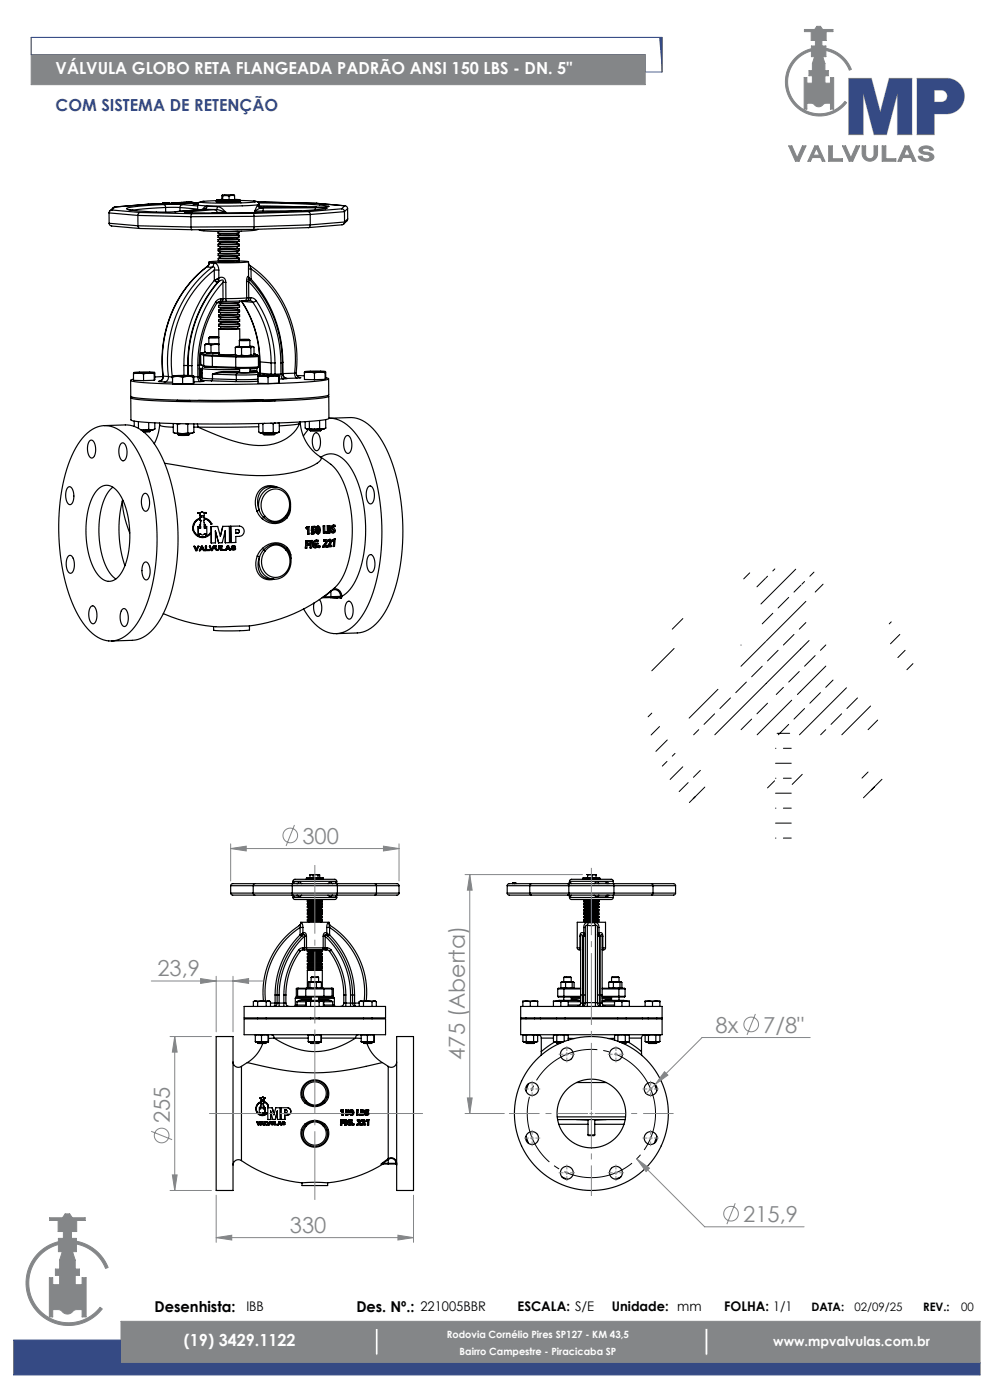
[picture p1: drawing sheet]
<svg xmlns="http://www.w3.org/2000/svg" width="210mm" height="297mm" viewBox="0 0 210 297" stroke-linecap="round" stroke-linejoin="round" font-family="sans-serif">
<defs><g id="words">
<g font-size="4.7" fill="#848688">
<text x="64.1" y="178.9">300</text>
<text x="33.4" y="207.1">23,9</text>
<text x="151.8" y="219">8x</text>
<text x="161.9" y="219">7/8&quot;</text>
<text x="98.6" y="224.8" transform="rotate(-90 98.6 224.8)">475 (Aberta)</text>
<text x="36" y="238.3" transform="rotate(-90 36 238.3)">255</text>
<text x="61.5" y="261.5">330</text>
<text x="157.6" y="259.2">215,9</text>
</g>
<g font-size="3.5" fill="#fff">
<text x="11.8" y="15.7">VÁLVULA GLOBO RETA FLANGEADA PADRÃO ANSI 150 LBS - DN. 5&quot;</text>
<text x="39" y="285.6">(19) 3429.1122</text>
</g>
<text font-size="3.5" fill="#354a84" x="11.8" y="23.5">COM SISTEMA DE RETENÇÃO</text>
<g font-size="3.2">
<text x="32.8" y="278.2">Desenhista:</text>
<text x="75.6" y="278.2">Des. Nº.:</text>
</g>
<g font-size="2.8">
<text x="52.3" y="278.2">IBB</text>
<text x="89.2" y="278.2">221005BBR</text>
<text x="109.8" y="278.2">ESCALA: S/E</text>
<text x="129.8" y="278.2">Unidade: mm</text>
<text x="153.6" y="278.2">FOLHA: 1/1</text>
</g>
<text font-size="2.8" fill="#fff" x="164" y="285.5">www.mpvalvulas.com.br</text>
<g font-size="2.5">
<text x="172.1" y="278.2">DATA:</text>
<text x="181.3" y="278.2">02/09/25</text>
<text x="195.8" y="278.2">REV.:</text>
<text x="203.9" y="278.2">00</text>
</g>
<g font-size="2.1" fill="#fff">
<text x="94.8" y="283.8">Rodovia Cornélio Pires SP127 - KM 43,5</text>
<text x="97.5" y="287.4">Bairro Campestre - Piracicaba SP</text>
</g>
</g></defs>
<g fill="none" stroke="#848688" stroke-width=".21">
<path d="M6.6 7.9v10.1h130.3v-6.4h-130.3M170.6 6.3h2.2l.5-.7h.7l.5 .7h2.2v.4h-1.5v1.9h-.9v1.2h.9v.4a7.2 7.2 0 0 1 5.4 4.5l-.4 .2a6.8 6.8 0 0 0-5-4.2v1.3h-.7l.5 1.5v1.5h.7v1.1h-.7v1.6h1.2v-1.2h.6v6.6h-.6v-1.2l-1.3 .1a1.41 1.41 0 0 1-2.4 0l-1.3-.1v1.2h-.6v-6.6h.6v1.2h1.1v-1.6h-.7v-1.1h.7v-1.5l.5-1.5h-.7v-1.2a6.8 6.8 0 0 0-3.9 10.3 6.8 6.8 0 0 0 11 .4l.4 .3a7.2 7.2 0 0 1-11.8-.5 7.2 7.2 0 0 1 4.3-11v-.5h.9v-1.2h-.9v-1.9h-1.5zM167.3 31h.7l1.1 2.5 1.1-2.5h.8l-1.5 3.2h-.8zM172.8 31h.7l1.5 3.2h-.6l-.3-.8h-1.8l-.4 .8h-.5zM173.2 31.4l.6 1.5h-1.3zM175.8 31h.8v2.7h2.1v.5h-2.9zM178.7 31h.7l1.1 2.5 1.1-2.5h.8l-1.5 3.2h-.8zM182.9 31h.7v1.8a.89 .89 0 0 0 .9 .9 .89 .89 0 0 0 .9-.9v-1.8h.7v1.6a1.63 1.63 0 0 1-1.6 1.6 1.63 1.63 0 0 1-1.6-1.6zM187.1 31h.8v2.7h2.1v.5h-2.9zM191.9 31h.9l1.5 3.2h-.7l-.3-.8h-1.8l-.4 .8h-.6zM192.4 31.4l.6 1.5h-1.3zM195.1 31.4a1.92 1.92 0 0 1 2.9 .3l-.7 .2a.94 .94 0 0 0-1.7 0l.3 .2a2.84 2.84 0 0 1 2.2 1 1.17 1.17 0 0 1-1.6 1.1l-1.2-.3-.5-.6v-.1h.8a.88 .88 0 0 0 .8 .5 .88 .88 0 0 0 .8-.5l-.4-.4a1.9 1.9 0 0 1-1.9-.9z"/>
<path d="M10.5 258.3h2.8l.5-.8h1l.5 .8h2.8v.6h-1.8v2.4h-1.1v1.4h1v2.8h-3.8v-2.8h1v-1.4h-1.1v-2.4h-1.8zM12.4 263.4a9 9 0 0 0-5.4 13.7 9 9 0 0 0 14.7 .6l-.5-.4a8.4 8.4 0 0 1-13.7-.5 8.4 8.4 0 0 1 4.9-12.8M13.2 265.5l-.6 1.8v1.9h-.8v1.4h.8v1.9h-1.4v-1.4h-.7v8.3h.7v-1.6l1.6 .1a1.72 1.72 0 0 0 2.4 .6l.7-.6 1.5-.1v1.6h.9v-8.3h-.9v1.4h-1.4v-1.9h.8v-1.4h-.8v-1.9l-.6-1.8M16.2 263.3a9 9 0 0 1 6.7 5.6l-.5 .2a8.4 8.4 0 0 0-6.2-5.2M25.7 284.3v-4h182.2v8.8h-182.2M79.6 281.8h.6v5.7h-.6z"/>
</g>
<path d="M180 16.6h4.8l1.9 7.2 1.9-7.2h4.8v12h-3v-8.8l-2.3 8.8h-2.7l-2.3-8.8v8.8h-3.1zM194.5 16.6h6.6a3.8 3.8 0 0 1 3.5 3.9 3.8 3.8 0 0 1-3.8 3.7h-2.6v4.4h-3.7zM198.2 19.1h1.5a1.26 1.26 0 0 1 1.2 1.3 1.26 1.26 0 0 1-1.2 1.2h-1.5z" fill="none" stroke="#c0c0c0" stroke-width=".21"/>
<path d="M140.4 7.9v7.4" fill="none" stroke="#000" stroke-width=".21"/>
<path d="M136.9 15.3h3.5M140.4 7.9h-133.8v3.7M2.9 284.3h22.8v4.8h182.2v2.6h-205z" fill="none" stroke="#354a84" stroke-width=".21"/>
<path d="M149.6 281.8h.5v5.7h-.5z" fill="none" stroke="#9a9497" stroke-width=".21"/>
<path d="M2.9 284.3v7.4h205v-2.6h-182.2v-4.8zM6.6 7.9v3.7h130.3v3.7h3.5v-7.4zM6.6 7.9v3.7h130.3v3.7h3.5l-.6-7.4zM194.5 16.6v12h3.7v-4.4h2.6a3.8 3.8 0 0 0 3.8-3.7 3.8 3.8 0 0 0-3.5-3.9zM198.2 19.1h1.7l.6 .3 .4 .9-.3 .9-.7 .4h-1.7zM180 16.6v12h3.1v-8.8l2.3 8.8h2.7l2.3-8.8v8.8h3v-12h-4.8l-1.9 7.2-1.9-7.2z" fill-rule="evenodd" fill="#354a84"/>
<path d="M25.7 280.3v8.8h182.2v-8.8zM149.6 281.8h.5v5.7h-.5zM79.6 281.8h.6v5.7h-.6zM16.2 263.3v.6a8.4 8.4 0 0 1 6.2 5.2l.5-.2a9 9 0 0 0-6.7-5.6zM10.5 258.3v.6h1.8v2.4h1.1v1.4h-1v2.8h3.8v-2.8h-1v-1.4h1.1v-2.4h1.8v-.6h-2.8l-.5-.8h-1l-.5 .8zM8.3 265.7a9 9 0 0 0 .2 13.2 9 9 0 0 0 13.2-1.2l-.5-.4a8.4 8.4 0 0 1-13.7-.5 8.4 8.4 0 0 1 4.9-12.8v-.6a9 9 0 0 0-4.1 2.3zM13.2 265.5l-.6 1.8v1.9h-.8v1.4h.8v1.9h-1.4v-1.4h-.7v8.3h.7v-1.6l1.5 .1 .9 .7 .7 .2 .7-.2 .9-.7 1.5-.1v1.6h.9v-8.3h-.9v1.4h-1.4v-1.9h.8v-1.4h-.8v-1.9l-.6-1.8zM6.6 11.6v6.4h130.3v-6.4zM167.3 31l1.4 3.2h.8l1.5-3.2h-.8l-1.1 2.5-1.1-2.5zM172.8 31l-1.4 3.2h.5l.4-.8h1.8l.3 .8h.6l-1.5-3.2zM173.2 31.4l.6 1.5h-1.3zM175.8 31v3.2h2.9v-.5h-2.1v-2.7zM182.9 31v1.9l.5 .9 .5 .3 .6 .1 .7-.1 .5-.4 .4-.9v-1.8h-.7v2.1l-.4 .4-.5 .2-.5-.2-.3-.4-.1-2.1zM187.1 31v3.2h2.9v-.5h-2.1v-2.7zM191.9 31l-1.4 3.2h.6l.4-.8h1.8l.3 .8h.7l-1.5-3.2zM192.4 31.4l.6 1.5h-1.3zM195.2 31.4l-.3 .5 .3 .4 .6 .4 1.1 .2 .4 .4-.3 .3-.5 .1-.6-.2-.3-.3h-.8l.3 .6 .6 .3 .9 .1 .8-.1 .6-.4 .1-.5-.3-.5-.7-.3-1.1-.2-.4-.3 .3-.3 .5-.2 .6 .2 .3 .3h.7l-.3-.6-.6-.3h-.7l-.7 .1zM178.7 31l1.4 3.2h.8l1.5-3.2h-.8l-1.1 2.5-1.1-2.5zM170.6 6.3v.4h1.5v1.9h.9v1.2h-.9v.5a7.2 7.2 0 0 0-4.3 11 7.2 7.2 0 0 0 11.8 .5l-.4-.3a6.8 6.8 0 0 1-11-.4 6.8 6.8 0 0 1 3.9-10.3v1.2h.7l-.5 1.5v1.5h-.7v1.1h.7v1.6h-1.1v-1.2h-.6v6.6h.6v-1.2h1.1l.8 .6 .6 .2 .5-.2 .8-.6h1.2v1.2h.6v-6.6h-.6v1.2h-1.2v-1.6h.7v-1.1h-.7v-1.5l-.5-1.5h.7v-1.3a6.8 6.8 0 0 1 5 4.2l.4-.2a7.2 7.2 0 0 0-5.4-4.5v-.4h-.9v-1.2h.9v-1.9h1.5v-.4h-2.2l-.5-.7h-.7l-.5 .7z" fill-rule="evenodd" fill="#848688"/>
<g fill="none" stroke="#000" stroke-width=".25">
<path d="M23.1 45.2l6.1 .5M23.1 45.2v2.2M23.1 47.4l.2 .4 .3 .1 6.1 .6M23.1 47.4l6.2 .5M23.7 44.6l-.4 .2-.2 .4M23.7 44.6l.7-.7-.4 .2-.7 .6M23.7 44.6l6 .5M27.2 44.4l1 .2M29.2 45.7l11.3 .3M29.2 45.7l.1 2.2M29.3 47.9l.1 .4 .3 .2M29.3 47.9l11.2 .3"/>
<path d="M29.7 48.5l11 .2M29.7 45.1l-.3 .2-.2 .4M29.7 45.1l11 .2M34.5 43.1l.1 .2M34.5 43.1h.1M34.5 43.2l-3.1 .1-7.1 .6M34.6 43.1v.2M34.7 43.4a29.4 29.4 0 0 0-7.9 .9 43.5 43.5 0 0 0 10.4 .6l6-.5M34.7 43.4h4M34.7 43.4l.3 .2 .1 .4M35.1 43.1h.1M35.1 44h3.1"/>
<path d="M35.1 44l-7 .6M35.1 44v1M35.2 43.1h-.7M35.2 43.1h.1M35.4 43.1h.1M35.5 43.1l.1 .2M35.5 43.1h.1M35.5 43.1v.2h-.9M35.5 43.1h-.9M35.5 43.3h.1M35.9 43.1h.1M36 43.1v.2h-.4"/>
<path d="M36 43.1h-.5M36.5 43l.1 .3M36.5 43h.5h-.3M36.5 43l.1 .1M36.5 43.2h-.5M36.6 43.1v.2M36.7 43l.1 .3M36.8 43h.7M36.8 43.3h-.2M37.1 43l-.5 .1M37.1 43h.2M37.1 43v.2"/>
<path d="M37.1 43.2h-.3M37.1 43.2h.2M37.2 43h.4M37.2 43h.1M37.3 43v.2M37.5 43h.2M37.5 43h.1M37.5 43h-.2M37.5 43v.2M37.5 43.2h.1M37.5 43.2h-.2M37.6 43v.2"/>
<path d="M37.7 43h.1M37.7 43h-.2M37.8 43h-.2M37.8 43h.1M37.9 43h-.7M37.9 43h.1M38 43h.2M38 43h-.2M38 43h.1M38 43v.2M38 43h-.3M38 43h-.4"/>
<path d="M38 43.2h-.4M38.2 44l3.7 .4M38.2 44v.8M38.2 43h.1M38.2 43h-.2M38.3 43v.2h-.3M38.3 43.2h.2M38.4 43h.1M38.5 43h.1M38.5 43v.2M38.6 43h.2M38.6 43h-.1"/>
<path d="M38.6 43h.1M38.7 43h-.6h.4M38.7 43h.1M38.7 43.4a.59 .59 0 0 0-.5 .6M38.7 43.4l3.2 .3M38.7 43h-.1M38.7 42.9l-.2 .1M38.7 42.9l.7 .1M38.8 43v.2h-.3M38.8 43h-.3M38.8 43.2h.3M39 42.9v.1"/>
<path d="M39 42.9h.6M39 42.9l.1 .3M39.2 42.9l.3 .1M39.2 42.9v.1M39.3 45.1l1.5 .1M39.3 43h.1M39.4 43v.2M39.4 43.2h.1M39.4 43.2h-.3M39.5 45h-.4l1.7 .2M39.5 45l.4 .1M39.7 42.9h.4"/>
<path d="M39.7 42.9l.4 .1M39.7 42.9v.1M39.7 43l-.3-.1v.3M39.8 43h.1M39.9 43v.2h-.5M39.9 43h-1.2M39.9 43.1l.2 .1M40 42.9h.1M40.1 43v.2M40.2 42.9h.1M40.2 42.9h-.2M40.3 42.9h.1"/>
<path d="M40.3 42.9h-.2M40.3 42.9h-.3M40.3 42.9h.2M40.3 42.9v.2l-.2 .1M40.3 42.9l-.2 .1M40.3 43.1h.3M40.5 42.9h.1M40.5 46v2.2M40.5 48.2l.2 .5M40.7 45.3l-.2 .7M40.9 42.9v.2h-.3M40.9 42.9h-.3v.2"/>
<path d="M40.9 42.9h-.6M41.1 43.3h.2M41.2 43.3l.7 .1-.6-.1M41.2 43.3h.1M41.9 43.5v1M42 43.2l-1.1 .1h.3M42.2 43h-1.3M42.2 48.7l1 .3M43.2 42.7h-.1a1 1 0 0 0-1.2 .8M43.4 44.4h-.2M43.4 44.4h2.5M43.9 43.8h2.2"/>
<path d="M43.9 43.8l-.2 .4-.3 .2M43.9 43.8l-.4 .1-.5 .5M44 56.6a25.3 25.3 0 0 0-9.4 23.2M44 56.6l1 .1M44 43.9l-.3 .1M44 56.5v.1M44 56.5a25.2 25.2 0 0 0-9.4 23.3M44.3 55.6v.3M44.3 55.9l-.3 .6M44.4 55.7l.9 .1M44.4 55.7l-.1 .5-.3 .4M44.4 55.7l-.1 .3"/>
<path d="M45 56.7a25.3 25.3 0 0 0-9.3 23.2M45 56.7a.33 .33 0 0 1 .4 0 .33 .33 0 0 1 .1 .3v.3M45.3 55.8a1.2 1.2 0 0 1 1.1 1.5M45.3 55.8l-.3 .9M45.5 57.3a24.7 24.7 0 0 0-8.9 22.7M45.5 57.3v2.2M45.5 59.5a27.4 27.4 0 0 0-6.5 18M45.5 59.5l.6 .4M45.5 44.5l.4 .2 .1 .4M45.5 44.5l-6 .5M45.6 59.4l.6 .5M45.6 59.4l-.1 .1"/>
<path d="M45.9 44.4l-.4 .1M45.9 44.4l2 .6M45.9 42.5v.3M45.9 42.8h.1M46 42.4l-.1 .1M46 45.1l-1 .1M46 45.1v.1M46.1 59.2l.3 .2M46.1 59.2l-.5 .2M46.1 43.8l.8 .3 1 .9M46.1 43.8l-.2 .6M46.1 59.9a26.8 26.8 0 0 0-6.3 17.6"/>
<path d="M46.2 59.9h-.1M46.3 52.8v.4l.3 .1 4.1-.1M46.3 49.5l.4 .1M46.3 50.3l.4 .1M46.3 55.2l1.3 .2 2.7-.1M46.3 59.8a26.8 26.8 0 0 0-6.4 17.8M46.3 59.8l.9-.4 .1 .1v.4M46.3 59.8l-.1 .1M46.4 59.4l-.1 .4M46.4 59.4l-.2 .5M46.4 57.3h-.9M46.4 57.3v1.6"/>
<path d="M46.4 58.9a.96 .96 0 0 1 1.1 0 .96 .96 0 0 1 .4 1M46.4 58.9v.5M46.4 58.9l-.3 .3M46.6 49.5v.3l.3 .1 3.4-.1M46.7 50.4v.3M46.7 51.3v.4M46.7 52.3v.4M46.7 52.7l-.4 .1M46.7 53.3v.4M46.7 54.3v.4h.2h3.4M46.7 55.3v.3M47.1 41.4l.8 .1"/>
<path d="M47.1 41.4l.1 .2M47.1 41.4l.1 1M47.2 42.4l.7 .1M47.2 41.6v.7M47.2 42.3l.7 .2M47.2 42.3v.1M47.3 59.9a26 26 0 0 0-6.6 17.7M47.3 59.9v3.5M47.4 42.9h.6M47.9 45l-1.9 .1M47.9 45v.2M47.9 59.9h-.6"/>
<path d="M47.9 59.9v3.5M47.9 41.5l-.7 .1M47.9 41.5l.7 .1M48.6 41.6v.8M48.6 42.4l-.7 .1M48.6 42.4l.6 .1M49.2 41.5h-1.3M49.2 41.5l-.6 .1M49.2 41.5h.6M49.2 42.5h-1.3M49.7 41.4h-2.6M49.7 41.4l-.5 .1"/>
<path d="M49.7 41.4l.1 .1M49.7 42.3l1.2 .1-2.5 .1-2.4-.1 1.1-.1M49.8 41.5v.8M49.8 42.3l-.6 .2M50.3 49.5l-3.6 .1M50.3 49.5v.3M50.3 49.8l.4 .1-2.2 .1-2.2-.1 .3-.1M50.3 50.4v.3M50.3 50.7l.4 .1-2.2 .1-2.2-.1 .4-.1M50.3 50.7h-3.6M50.3 51.3v.4h-.2h-3.4M50.3 51.7l.4 .1-2.2 .1-2.2-.1 .4-.1"/>
<path d="M50.3 52.3v.4M50.3 52.7l.4 .1M50.3 52.7h-3.6M50.3 53.3v.4M50.3 53.7l.4 .1-2.1 .1-2.3-.1 .4-.1M50.3 53.7h-3.6M50.3 54.3v.4M50.3 54.7l.4 .1-2.1 .1-2.3-.1 .4-.1M50.3 55.3v.3M50.3 55.4l2.4 .1-4.4 .3-4-.2 2.4-.2M50.3 55.5h.4l-4.4 .1 .4-.1M50.4 49.1h-3.9"/>
<path d="M50.6 42.8h.1M50.6 49.4l-.3 .1M50.7 50.3l-1.4 .2-2.6-.1M50.7 51.2l-2.1 .2-2.3-.2M50.7 52.2l-2.1 .2-2.3-.2M50.7 52.8l-2.1 .1-2.3-.1M50.7 53.2l-2.1 .2-2.3-.2M50.7 54.2l-2 .2-2.4-.2M50.7 49.1l-.1 .3-2.1 .1h-2.2l-.1-.4M50.7 55.2l-.4 .1M50.7 49.9l-.1 .4-2.1 .1-2.2-.1v-.4M50.7 50.8l-.1 .4-2.1 .1-2.2-.1v-.4"/>
<path d="M50.7 51.8l-.1 .4-2.1 .1-2.2-.1v-.4M50.7 52.8v.4M50.7 53.8l-.1 .4-2 .1-2.3-.1v-.4M50.7 54.8l-.1 .4-2 .1-2.3-.1v-.4M50.8 42.8h.2h-.4M50.8 42.8l-2.9 .1-2-.1M50.9 42.4v.1M50.9 42.8h-.1M50.9 42.5l-2.5 .1-2.5-.1M50.9 42.5v.3h-.6h-4.4M50.9 42.5l3.4 .3a58.9 58.9 0 0 1-11.8 0l3.4-.2M52.3 59.8v3.4"/>
<path d="M52.7 57.1v1.6M52.7 55.5v1.6M52.7 55.8l.4 .6M52.7 58.7l.3 .6M52.7 58.7l-.1-.1-.2 .3-.1 .9M52.7 58.7l.1 .3M52.7 59.7l-.4 .1M52.7 59.7a24.8 24.8 0 0 1 6.9 17.2M52.7 59.7l.1 3.5M52.8 59l.4 .2M52.8 59v.1M53 59.4a25.3 25.3 0 0 1 6.9 17.5"/>
<path d="M53 59.4l-.4-.2 .1 .5M53.1 56.4l.1 .6M53.1 56.4a24 24 0 0 1 9.7 22.6M53.2 59.2l-.2 .2M53.2 59.2h.1M53.2 57l-.5 .1M53.2 57a23.6 23.6 0 0 1 9.3 22.2M53.2 57l.1 2.2M53.3 59.2a26.2 26.2 0 0 1 6.7 17.7M53.3 59.2l-.2 .3M53.7 45.3l.2 .6M53.7 45.3h-13"/>
<path d="M53.7 48.9l-5 .2-5.4-.1M53.8 48.7h-13.1M53.9 42.7h.1a.81 .81 0 0 1 .9 .7M53.9 45.9l-13.4 .1M53.9 45.9v2.2M53.9 48.1l-.1 .6M53.9 48.1l-13.4 .1M54 44.8v.3M54.7 43.5l-.7 1.3M54.7 43.5a.6 .6 0 0 0 .6 .6M54.7 48.6l-.9 .3M54.8 43.1h2.6a80.1 80.1 0 0 1 12.3 .7"/>
<path d="M54.9 43.4a66.7 66.7 0 0 1-13 .1M54.9 43.4l-.2 .1M54.9 43.5l.4 .5M55 43.7l10 .2M55.3 44h.1M55.3 44.1l-1.3 .7M55.4 44h.6M55.4 44l.1 .1h-.2M55.8 44.8h-1.8M55.8 44.8v.2M55.8 44.1h-.5M55.8 44.1v.7"/>
<path d="M56 44h.1M56.2 42.9l11 .2 6 .6M56.2 42.9h-1.5M56.2 42.9h.1M63.9 44.7l-8.1 .1M65.4 44.9l.3 .2 .1 .4M65.4 44.9l-11.7 .4M65.8 45.5l-11.9 .4M65.8 45.5v2.2M65.8 47.7l-.1 .5-.3 .1M65.8 47.7l-11.9 .4M66.9 44.1l2.4 .1"/>
<path d="M66.9 44.1v.4M66.9 44.1h-11.1M67 43.9l-11 .1M67 43.9h.1M69.2 44.2l-.3 .1M69.2 44.2h.1M69.3 44.2a243.2 243.2 0 0 1-28.5 1M69.3 44.2h-.1M69.6 43.8h.1M69.7 43.8l-2.7 .1M69.7 43.8l-.3 .1M72.5 44.3l.4 .1 .2 .5"/>
<path d="M72.5 44.3l-7.1 .6M73.1 44.9l-7.3 .6M73.1 44.9v2.2M73.1 47.1l-.1 .4-.4 .2-7.2 .6-11.6 .4M73.1 47.1l-7.3 .6M73.7 44.2a.6 .6 0 0 0-.6-.5l-.6 .6M73.7 44.2l-.6 .7M73.7 44.2l.1 2.2M73.8 46.4l-.1 .4-.8 .7M73.8 46.4l-.7 .7M28.3 79.3v1.4h2.2M28.4 79l1 .1"/>
<path d="M28.4 79l-.1 .3M29.4 79.1l1 .2M29.4 79.1l-1.1 .2M30.4 79.3l.1 1.4M31.6 79.1l1.1 .2M31.6 79.1l-1.2 .2M31.6 79.1h-2.2M32.7 79.3v1.4M32.8 79l-1.2 .1M32.8 79l-2.1-.1-2.3 .1M32.8 79l-.1 .3M32.8 79v1.5l-.1 .2"/>
<path d="M34.5 79.9l-1.7 .1M34.6 79.8a.98 .98 0 0 1-.8 1.1h-.2h.2M34.6 79.8a.99 .99 0 0 1-.8 1.1M34.6 79.8h.1M34.6 79.8l1.1 .1M35.7 79.9l.9 .1M35.7 79.9a.99 .99 0 0 1-.8 1.1M36.7 79.8h1M36.7 79.8l-.1 .2M37.7 79.8l1 .3M37.7 79.8l-1.1 .2M39 77.5h.8"/>
<path d="M39 77.5v2.1M39.8 77.5l.1 .1M39.8 77.5v2.1M39.9 79.8h-2.2M39.9 79.8l-1.2 .3M39.9 79.8l1.1 .2M39.9 77.6h.8M39.9 77.6v2M40.7 77.6v2.1M41 80v1.4M41.1 79.7l-2.1-.1-2.3 .2M41.1 79.7l-1.2 .1"/>
<path d="M41.1 79.7l-.1 .3M41.1 79.7v1.6l-.1 .1M42 77.5v2.4M42 79.9a1.01 1.01 0 0 0 .4 1.1M42 79.9h-.9M42.3 77.5h-.3M42.3 77.5v2.4M42.3 78.1l.3 .1M42.3 78.4h.2M42.3 79.9h-.3M42.3 79.9a.97 .97 0 0 0 .8 .9M42.5 75.1v2.2"/>
<path d="M42.5 75.1h.1M42.5 75.1l.7 .3M42.5 75.1l.1 2.2M42.5 77.3h.1M42.5 78.4l.1 1.5M42.6 77.3l.1 .2M42.6 78.9h.1M42.6 79.9l-.3 .3M42.6 77.3l.6 .3M42.6 79.8l-.3 .1M42.6 78.9l.3 .3M42.6 79.8h.1"/>
<path d="M42.6 79.9l-.2 .3M42.6 79.9l.3 .3M42.6 78.2h.1M42.6 78.2h-.3M42.6 78.2l-.1 .2M42.6 78.2l.1 .4M42.7 77.5l.6 .3M42.7 74.9l-.2 .2M42.7 74.9l.7 .3M42.8 74.8l-.3 .3M42.9 78.2l2.4 .2h5.5M42.9 78.2v1"/>
<path d="M42.9 78.5l-.3 .4M42.9 79.2v1M42.9 79v.2M43.2 75.4l1.8 .2M43.2 75.4v2.2M43.2 77.6l1.9 .2M43.2 77.6l.1 .2M43.3 77.8h.1M43.4 77.8a.31 .31 0 0 0-.4 0 .31 .31 0 0 0-.1 .4M43.4 77.8l2.7 .2M43.4 75.2l1.8 .1M43.4 75.2l-.2 .2"/>
<path d="M43.4 73.2l.7-.2 .7 .2M43.4 73.2v1.5M43.4 77.8l1.8 .1M43.4 74.7l.7 .2 .7-.1M43.4 74.7l.5 .2h2.5M43.6 74.8l-.9 .1M43.7 73l-.3 .2M44.3 71.7v1.3h2.1M44.3 71.7h.1M44.3 72.9l-.6 .1h2.7M44.5 71.5l-.2 .2M44.5 71.5l1.8-.1z"/>
<path d="M44.8 73.2v1.6M44.8 74.8l.7 .1 .9-.1M45 75.6l5 .1M45 75.6l.1 2.2M45.1 77.8l.1 .1M45.1 77.8l4.9 .1M45.1 79.4v1M45.1 79.4l5 .1M45.2 75.3l-.2 .3M45.2 75.3l4.9 .2M45.2 77.9l4.9 .2M45.7 64.1a24.9 24.9 0 0 0-3.7 13.4"/>
<path d="M45.7 64.1l.3 .3M46 64.4a24.3 24.3 0 0 0-3.7 13.1M46.3 71.4l.1 .1M46.4 65.8v.4h.3h4.1M46.4 64.2l.4 .1M46.4 69.8v5.4h3.5M46.4 71.7h-2.1M46.4 73.1h-.9l-.7 .1M46.4 69.2l.4 .1M46.6 64l-.6 .4M46.8 64.3v.4M46.8 65.3v.4"/>
<path d="M46.8 66.3v.4h.2h3.4M46.8 66.7l-.4 .1 2.3 .1 2.1-.2M46.8 67.3v.4M46.8 68.3v.4M46.8 69.3v.4M46.9 63.4a1.42 1.42 0 0 0-1.2 .7M46.9 63.4l-.3 .6M47.1 63.9l-.5 .1M47.3 63.4l-.2 .5M47.3 63.4h-.4M47.4 79l-2.3 .4M47.4 79l3 .1"/>
<path d="M47.4 78.8l-1 .2-1.3 .4M47.4 78.8v.2M47.9 63.4l.1 .5M47.9 63.4h-.6M48 63.9h-1M49.9 73.7l.7-.1 .6 .2M49.9 73.7v1.6M49.9 75.3l.6 .1 .7-.1M49.9 75.3l.4 .1 .9 .1 2.5-.2M50 75.7l4.8-.1v2.2M50 75.7v2.2M50 77.9l.1 .2"/>
<path d="M50.1 73.6l-.2 .1M50.1 75.5l-.1 .2M50.1 79.5v1M50.2 73.5l-.1 .1M50.4 79.1l-.3 .4M50.4 64.3v.4M50.4 64.7l.4 .1-2.2 .1-2.2-.1 .4-.1M50.4 64.7h-3.6M50.4 69.3h-3.6M50.4 65.3v.4M50.4 65.7l.4 .1-2.1 .1-2.3-.1 .4-.1M50.4 65.7h-3.6"/>
<path d="M50.4 66.3v.4M50.4 66.7h.4M50.4 67.3v.4M50.4 67.7l.4 .1-2.1 .1-2.3-.1 .4-.1M50.4 67.7h-3.6M50.4 68.3v.4M50.4 68.7l.4 .1-2.1 .1-2.3-.1 .4-.1M50.4 68.7h-3.6M50.4 69.3v.4h-.2h-3.4M50.4 69.7l.4 .1h-4.4l.4-.1M50.8 64.2l-1.4 .2-2.6-.1M50.8 65.2l-2.1 .2-2.3-.2"/>
<path d="M50.8 66.2l-2.1 .2-2.3-.2M50.8 67.2l-2 .2-2.4-.2M50.8 68.2l-2 .2-2.4-.2M50.8 69.2l-.4 .1M50.8 63.9v.3l-1 .1h-3.1l-.3-.1v-.2M50.8 64.8l-.1 .4-2.1 .1-2.2-.1v-.4M50.8 78.1v.9M50.8 65.8v.4M50.8 78.8h-3.4M50.8 79h-3.4M50.8 66.8l-.1 .4-2 .1-2.3-.1v-.4M50.8 67.8l-.1 .4-2 .1-2.3-.1v-.4"/>
<path d="M50.8 68.8v.4l-2.1 .1-2.3-.1v-.4M50.8 69.8l.1 2.3M51 72l-.2 .2M51 72h1.8zM51.2 63.8l.1 .1M51.2 73.8v1.5M51.3 63.9h-.1a23.4 23.4 0 0 1 3.9 12.9M51.3 63.9a23.3 23.3 0 0 1 3.8 12.9M51.3 63.9l2.3 .2M51.8 63.8l-3.8 .1M52.3 63.2l-4.4 .2M52.3 63.2a.55 .55 0 0 1-.5 .6"/>
<path d="M52.5 63.8h-.7M52.5 63.8h.1M52.8 63.2h-.5M52.8 63.2l-.3 .6M52.8 72l.2 .2M52.9 63.7l-.4 .1M52.9 63.7h.1M53 72.2h-2.2M53 72.2v1.3l-1.2 .1-1-.1v-1.3M53 63.7l.6 .4M53 73.4l.6 .1h-3.4h.6M53 78.1v.9h-2.2"/>
<path d="M53 78.3l1.5-.2v.8M53.2 63.2a1.34 1.34 0 0 1 1.1 .6M53.2 63.2l-.3 .5M53.2 63.2h-.4M53.2 73.8l-1.2-.2-.8 .2M53.2 73.8l.3-.2 .4 .1v1.5l-.3 .2-.4-.1M53.2 73.8v1.5M53.2 75.3l-1.2 .2-.8-.2M53.6 73.5l.2 .1M53.6 64.1a23.3 23.3 0 0 1 3.9 12.9M53.9 75l.1 .1zM53.9 75.1l.8 .3"/>
<path d="M54 78.6l.2 .2M54 78.6l.5 .3M54 78.6l-1 .1M54.2 78.8l-1.2 .1M54.2 78.8l.5 .3M54.2 78.8l.2 .2M54.3 63.8a23.9 23.9 0 0 1 4 13.2M54.3 63.8l-.7 .3M54.4 79l-4 .1M54.4 79l.3 .1M54.6 78l-4.5 .1M54.7 75.4l.1 .2"/>
<path d="M54.7 75.4l-4.6 .1M54.7 79.1l.1 .3M54.7 79.9v1.4l2.2 .1M54.8 79.7h1M54.8 79.7l-.1 .2M54.8 79.7h.1M54.8 77.8l-.2 .2M54.8 77.8l-4.8 .1M54.8 79.4l-4.7 .1M54.8 79.4v.4M54.8 79.5h.2M55.1 76.8h.1"/>
<path d="M55.1 76.8v2.4M55.1 79.2l-.2 .6M55.1 79.2h.1M55.1 76.8l.1 2.4M55.1 76.8l2.4 .2M55.2 79.2l-.2 .6M55.2 79.2l2.3 .2M55.8 79.7l1.1 .3M55.8 79.7l-1.1 .2M56 79.6h3.2M56 79.6l-1.2 .1M56 79.6l-1.2 .2"/>
<path d="M56.9 80v1.4M57.5 77h.8M57.5 77v2.4M57.5 79.4h.8M57.5 79.4v.1M58 79.7l1.1 .2M58 79.7l-1.1 .3M58 79.7h-2.2M58.3 77v2.4M58.3 79.4l.1 .2M59.1 79.9v1.4M59.2 79.6h.1"/>
<path d="M59.2 79.6l-1.2 .1M59.2 79.6l-.1 .3M59.2 79.6l.1 1.6-.2 .1M59.6 76.9v2.4M59.6 79.3a1.01 1.01 0 0 0 .5 1.1M59.6 79.3l-1.3 .1M59.9 76.9h-.3M59.9 76.9v2.4M59.9 79.3h-.3M59.9 79.3a.97 .97 0 0 0 .8 1M60 76.9h-.1M60 76.9v2.4"/>
<path d="M60 79.3a.97 .97 0 0 0 .8 1M60 79.3h-.1M62.5 79.2a1.01 1.01 0 0 0 .5 1M62.5 79.2l-2.5 .1M62.8 79l-.3 .2M62.8 79a.98 .98 0 0 0 .8 1.1h.2l-.8 .1M63 79.7h1.6M64.6 79.1v1.4l2.1 .1M64.6 78.8l1 .1M64.6 78.8v.3M65.6 78.9l1.1 .3M65.6 78.9l-1 .2"/>
<path d="M66.7 79.2v1.4M67.8 78.9l1.2 .2M67.8 78.9l-1.1 .3M67.8 78.9h-2.2M69 79.1v1.4M69 78.8l-2.1-.1-2.3 .1M69 78.8l-1.2 .1M69 78.8v.3M69 78.8l.1 1.6-.1 .1M18 92.4a5.5 5.5 0 0 1 8.4-.3 23.7 23.7 0 0 1 5.9 12.3 44.7 44.7 0 0 1-1.6 24.8 11.6 11.6 0 0 1-5.3 6.4 5.9 5.9 0 0 1-6.8-2.2 28.3 28.3 0 0 1-5.7-14.6 43.1 43.1 0 0 1 2.3-22.1l1.3-2.4zM19.1 93.5l.1-.1a1.33 1.33 0 0 1 1.1 1.6 1.93 1.93 0 0 1-.9 2.2 2.52 2.52 0 0 1-.7-3.1zM22.1 90.3l4.5-.2a7.1 7.1 0 0 1 5.8 3.6 34.3 34.3 0 0 1 5.3 18 38.7 38.7 0 0 1-3.3 19 8.8 8.8 0 0 1-5.7 5.1l-5.1 .2"/>
<path d="M25.7 94.1l.2-.1a1.33 1.33 0 0 1 1 1.6 1.93 1.93 0 0 1-.8 2.2 2.52 2.52 0 0 1-.8-3.1zM28.5 89.3v1.2M29.4 89.5v1.4M29.9 91.2l.6 .1M30 91.3h.5M31.5 89.6l.1 1.5M31.6 91.1l-1.1 .2M31.6 91.1l.6 .1M31.9 91.4l-.2 .2-1.2 .1M31.9 91.2l-.1 .2-1.5 .1M32.2 91.2l-1.7 .1M32.7 80.7h-2.2"/>
<path d="M32.8 91l-.6 .2M32.8 89.7v1.3M32.8 91h.1M33.8 80.9l1.1 .1M33.8 89.7l.1 .4M33.9 90.1l-.5 2.4-.7 1.7M33.9 90.1v.1a4.8 4.8 0 0 0 2.9 .4M34.9 81l1.7 .1M36.6 80v.4M36.6 80v1.4l2.1 .1M36.6 80h.1M36.8 89.9v1.8l.4 .2"/>
<path d="M36.8 89.9l.1-.1zM36.9 91.8l.3 .1M37.2 91.9l1.5 .1M37.4 89.9l.2 .1M37.6 84.9v.2M37.6 90l.1 1.8M37.7 91.8l1 .2M37.7 91.8l-.5 .1M37.7 92v.1l.2 .1 2.3-.1M38.2 89.9l-.6 .1M38.7 80.1v1.4M39.4 89.9l.4 .1"/>
<path d="M39.8 90v1.8M39.8 91.8l.7 .1M39.8 91.8l-1.1 .2M40 89.9l-.2 .1M40.2 84.9v.2M40.2 85h.1l-2.8 .1 .1-.1M40.2 92.1a2.39 2.39 0 0 1-1.8 .3l-.5-.1-.2-.2M40.2 91.9v.2M40.5 91.9l-1.8 .1M41 81.4l-2.3 .1M41.1 89.9v1.8M41.1 91.7l-.6 .2"/>
<path d="M41.1 91.7h.1M41.9 89.9l.1 .7M42 90.6h-.9M42.4 81h-1.3M42.9 80.2l-.3 .4 2.2 .2M42.9 80.2l2.2 .2M43 80.8h.1M43.1 80.8l.2 .1-.9 .1M44.8 80.8l5.1 .1M45.1 80.4l-.3 .4M45.1 80.4l5 .1M50.1 80.5l-.2 .4"/>
<path d="M54.7 80.4l-4.6 .1M54.7 80.9h-4.8M54.9 89.8v1.8l.4 .2M54.9 90.5l-12.9 .1M55.1 91.8h.2M55.3 91.8l1.6 .1M55.4 84.8l-13.3 .1M55.7 89.8l.1 .1M55.8 84.8v.2M55.8 89.9v1.8M55.8 91.7l1.1 .2M55.8 91.7l-.5 .1"/>
<path d="M55.8 91.9v.1M56.1 89.8l-.3 .1M57.4 89.8l.6 .1M58 89.9v1.8M58 91.7l-1.1 .2M58 91.7l.6 .1M58.3 84.8v.2M58.3 84.9h.1l-2.8 .1 .2-.1M58.3 89.8l-.3 .1M58.3 92h-2.5M58.3 92a2.39 2.39 0 0 1-1.8 .3h-.5l-.2-.3M58.3 91.9v.1"/>
<path d="M58.3 92h.1M58.6 91.8l-1.7 .1M59 89.7l.2 .1M59.1 89.7l.1 .1M59.1 81.3l-2.2 .1M59.2 91.6l-.6 .2M59.2 89.8l.1 1.8M59.3 91.6l-.7 .2M59.3 91.6h-.1M60.1 80.4h-.9M60.7 80.3h.1M60.8 80.3l-.7 .1"/>
<path d="M63 80.2l-2.2 .1M63.5 89.9a8.8 8.8 0 0 1-8.7 4.6 37.1 37.1 0 0 1-12.8-3.9M63.5 89.9l-4.3 .4M63.6 89.5l-.1 .4M63.7 89.9h-.2M63.7 89.5a9.1 9.1 0 0 0 4.2 7.4M64.7 89.5v1.3l.5 .2M64.9 90.9l.3 .1M65.2 91l1.5 .1M65.5 91l-1.2 1.5M65.6 89.4v1.5M65.6 90.9l1.1 .2"/>
<path d="M65.6 90.9l-.4 .1M65.6 91.1l.1 .1M66.8 91.9l.1-.1a1.33 1.33 0 0 1 1.1 1.6 1.93 1.93 0 0 1-.9 2.2 2.52 2.52 0 0 1-.7-3zM67.8 89.2v1.7M67.8 90.9l-1.1 .2M67.8 90.9l.7 .1M67.9 96.9l.1 .1a1.02 1.02 0 0 1-.7 1.3 25.6 25.6 0 0 1-14.4 2.5 180 180 0 0 1-18-2.5M67.9 96.9a11.1 11.1 0 0 1 5.8 7.7 27.3 27.3 0 0 1-.8 17.3 10.8 10.8 0 0 1-4.6 4.9 30.8 30.8 0 0 1-16.8 6l-2 .1a28.6 28.6 0 0 1-14.9-2.7M68.1 97a3.8 3.8 0 0 1 5.3 1 21.2 21.2 0 0 1 4.1 12.4 23.9 23.9 0 0 1-2.9 14.1l-.8 1-1.3 1M68.2 91.2a2.39 2.39 0 0 1-1.9 .3l-.4-.1-.2-.2M68.2 91v.2M68.2 91.2h-2.5"/>
<path d="M68.5 91l-1.8 .1M69 80.5l-2.3 .1M69.1 90.8l-.6 .2M69.1 89v1.8M69.1 80.1l.6 .3a54 54 0 0 1-11.4 1l-16.6 .1a90.4 90.4 0 0 1-13.8-.7l-.2-.2 .6-.2M69.1 90.8h.1M69.5 83.9l.2 .2a54 54 0 0 1-11.4 1l-16.6 .1a90.4 90.4 0 0 1-13.8-.7l-.2-.1 .3-.2M69.7 80.4v3.4a54 54 0 0 1-11.4 1l-16.6 .1a90.4 90.4 0 0 1-13.8-.7l-.2-.1v-3.4M69.7 84.1v4.7a54 54 0 0 1-11.3 1l-16.6 .1a90.4 90.4 0 0 1-13.9-.7l-.1-.1-.1-4.7M69.8 88.7a7.1 7.1 0 0 1 5.9 3.6 34.3 34.3 0 0 1 5.2 18 38.7 38.7 0 0 1-3.3 19 8.8 8.8 0 0 1-5.7 5.1 6.6 6.6 0 0 1-6.2-3.2l-1.3-2M69.8 88.7l4.5-.1a7.1 7.1 0 0 1 5.8 3.6 34.3 34.3 0 0 1 5.3 17.9 38.7 38.7 0 0 1-3.3 19.1 8.8 8.8 0 0 1-5.7 5l-5.1 .2M73.4 92.5l.2-.1a1.33 1.33 0 0 1 1 1.6 1.93 1.93 0 0 1-.8 2.2 2.52 2.52 0 0 1-.8-3z"/>
<path d="M14.5 103.4l.1-.1a1.33 1.33 0 0 1 1 1.6 1.93 1.93 0 0 1-.8 2.2 2.52 2.52 0 0 1-.7-3.1zM14.6 117.9l.1-.1a1.33 1.33 0 0 1 1.1 1.6 1.93 1.93 0 0 1-.9 2.2 2.52 2.52 0 0 1-.7-3zM20.7 103.8a2.56 2.56 0 0 1 4.2 .4 16.3 16.3 0 0 1 2.6 10.8 11.6 11.6 0 0 1-2.6 7.6 2.61 2.61 0 0 1-4.2-.7 17.9 17.9 0 0 1-2.2-12.7 10.4 10.4 0 0 1 2.2-5.4zM23.9 103.4a10.1 10.1 0 0 0-2.8 6.9 18.1 18.1 0 0 0 2.2 11.3l1.3 1.2M26 106.3a24.4 24.4 0 0 0 .5 13.7M26 106.3l.3 2.7 1.2 4.1M26 106v.3M26.1 106.2l-.1 .1M30.5 104.8l.2-.1a1.33 1.33 0 0 1 1 1.6 1.93 1.93 0 0 1-.8 2.2 2.52 2.52 0 0 1-.8-3.1zM30.6 119.3l.2-.1a1.33 1.33 0 0 1 1 1.6 1.93 1.93 0 0 1-.8 2.2 2.52 2.52 0 0 1-.8-3zM40.9 112.1l.1 .5M41.1 115.9h.2"/>
<path d="M41.1 115.9h.1M41.2 112.8a1.96 1.96 0 0 0 3.4 .3M41.3 115.9l.3 .7M41.3 115.9h.1M41.6 116.6h.1M42 115.9h.2M42 115.9l-.4 .7M42 115.9h.1M42 108.8v.1M42 108.8l.6-.1 .1-.1 .3-.1 .1 .2h.6v.2M42 108.8h.1M42 108.9h.1"/>
<path d="M42 111.7l.1 1.9M42 111.7h.1M42.1 113.6h.1M42.2 115.9h.1M42.2 115.9l-.4 .9h-.3l-.4-.9M42.3 116.8h.1M42.3 111.3v.3M42.3 111.3h.1M42.3 111.6h.1M42.4 108.9h-.4M42.4 108.9v.5M42.4 108.9h.1"/>
<path d="M42.4 109.4h.1M42.4 109.7v.2a2.11 2.11 0 0 0-1.2 3.2 2.11 2.11 0 0 0 3.5 .1l-.1-.1M42.4 109.7v.1M42.4 110.1h-.2a1.93 1.93 0 0 0-1.2 1.8M42.4 110.1a1.97 1.97 0 0 0-1 3 1.97 1.97 0 0 0 3.2 0M42.4 110.1h.1M42.4 110.1l.1 .3M42.5 110.4h.1M42.5 110.8v.5h-.2M42.5 110.8h.1M42.5 111.6h-.2M42.5 111.6v.4h-.3v-.3h-.2"/>
<path d="M42.5 111.6h.1M42.7 110.4h-.2M42.7 110.4l-.2 .4M42.7 110.4h.1M42.7 109.4h-.3M42.7 109.4v.3M42.7 109.4h.1M42.7 109.7h-.3M42.7 113.4h.1M42.7 113.4a.49 .49 0 0 0 .7-.1h.3v.3M42.7 113.4l-.5-.1v.3h-.1M42.7 115.9h.2"/>
<path d="M42.7 115.9l-.4 .9M42.7 115.9h.1M42.8 116l.2 .5h-.4zM42.9 115.9l.4 .9M42.9 115.9h.1M43.3 109.4h-.2v.3h.2v.2a2.13 2.13 0 0 1 1.6 1.3M43.3 109.4h.1M43.3 116.8h.1M43.3 110.4v-.4a1.98 1.98 0 0 1 1.5 1.2M43.3 110.4h-.1l.1 .9h.2v.3M43.3 110.4h.1M43.3 116.8l-.2-.2h-.5l-.3 .2"/>
<path d="M43.5 111.6h-.2v.4h.4v-.3M43.5 111.6h.1M43.6 116.8h.1M43.6 115.9h.2M43.6 115.9v.9M43.6 115.9h.1M43.7 111.7h.2v1.9h-.2M43.7 111.7h.1M43.7 113.6h.1M43.7 108.9h-.4v.5M43.7 108.9h.1M43.8 115.9h.1"/>
<path d="M43.8 115.9v.8h.6M44.4 116.7h.1M44.4 116.7v.1h-.8M44.4 115.9h.2M44.4 115.9l.4 .9M44.4 115.9h.1M44.6 113.1h.1M44.6 115.9h.1M44.8 111.7v3.5M44.8 111.7h.1M44.8 111.2h.1M44.8 115.2h.1"/>
<path d="M44.8 116.8h.1M44.9 111.2h-.1M44.9 111.2h.1M45.3 115.9h.2M45.3 115.9l-.4 .7-.3-.7M45.3 115.9h.1M45.5 115.9h.1M45.5 115.9l-.4 .9h-.3M45.6 116.3l.1 .3M45.6 116.3h.1M45.6 115.9v.4M45.6 115.9h.1"/>
<path d="M45.9 115.9h.1M45.9 115.9v.7h.3l.2-.2M45.9 115.9h-.3M46.4 116.4l-.2 .2-.3-.1M46.4 116.4h.1M46.4 115.8v.6M46.4 115.8h.1M46.4 115.2l-.7-2.6v2.6h-.9M46.4 115.2h.1M46.6 115.8h.1M46.6 115.8v.5a.47 .47 0 0 1-.5 .5 .47 .47 0 0 1-.5-.5M46.6 115.8h-.2"/>
<path d="M46.9 116.8h.1M46.9 115.8v1M46.9 115.8h.1M47.1 115.8h.1M47.1 115.8h-.2M47.1 115.8v.8h.6M47.3 111.7l1.3-.1 .1 3.5h-.9M47.3 111.7l-.6 2.1-.5-2.1h-1.4M47.3 111.7h.1M47.7 116.6h.1M47.7 116.6v.2h-.8M47.8 115.1v-2.5l-.7 2.6h-.7"/>
<path d="M47.8 115.1h.1M47.8 116.7v.1M48.2 115.8l-.4 .9M48.2 115.8h.1M48.5 115.8h.1M48.5 115.8h-.3M48.5 115.8l.4 .9h-.2M48.6 116.4h.1M48.6 116.4l-.2-.4-.2 .4M48.6 116.4h-.4M48.7 116.7h.1M48.7 116.7l-.1-.2h-.5l-.1 .2-.2 .1"/>
<path d="M48.9 111.6l.1 3.5M48.9 111.6h1.9a1.1 1.1 0 0 1 1 1.1 1.1 1.1 0 0 1-1 1.1h-.8v1.3h-1M48.9 111.6h.1M49 115.1h.1M49 116.4l.1 .2M49 116.4h.1M49.3 116.4h.1M49.3 116.4h-.3M49.3 116.1l.2 .1M49.5 116.2l.4 .1M49.5 116.2h.1M49.5 116.2h.3a.22 .22 0 0 1 .2 .3 .22 .22 0 0 1-.2 .2h-.6l-.2-.3"/>
<path d="M49.7 116.4l-.1 .1h-.3M49.7 116h.1M49.8 116h.2a.44 .44 0 0 0-.5-.2 .44 .44 0 0 0-.4 .3l.6 .4-.2 .1-.2-.2M49.8 116h-.5l.2 .2M49.8 115.9a.46 .46 0 0 0-.7 .2v.1M50.4 112.3a.37 .37 0 0 1 .4 .4 .37 .37 0 0 1-.4 .4M50.4 112.3h-.4v.8h.4M50.4 112.3h.1M50.4 113.1h.1M54.5 108.4l.3 .7 .8 .9M54.6 118l.5 .2M54.6 118a3.5 3.5 0 0 0 2 4.9h1.5"/>
<path d="M55 108.2l-.5 .2M55 108.2l.4 .9 .5 .7M55.1 118.2a3.2 3.2 0 0 0 1.9 4.6h.1M55.1 118.2a3.7 3.7 0 0 0 2.9 4.7M55.7 116.3l-.6 .7-.5 1M55.7 116.3l.3 .3M55.9 109.8l-.3 .2M56 116.6l-.9 1.6M56 116.6l.3 .2M56.2 109.5l-.3 .3M58.4 103.3a3.8 3.8 0 0 1 2.4 6.3M58.4 103.3h.2a3.1 3.1 0 0 0-3.9 4l.3 .9"/>
<path d="M58.4 103.3a3.8 3.8 0 0 0-3.4 4.9M58.8 103.4a3.3 3.3 0 0 0-3.5 .3 3.3 3.3 0 0 0-1.1 3.3l.3 1.4M60.6 109.4a3.4 3.4 0 0 0 .6-3.5 3.4 3.4 0 0 0-2.8-2.2 3.5 3.5 0 0 0-2.2 5.8M60.6 109.4l.2 .2M60.6 109.4a2.67 2.67 0 0 1-4.4 .1M60.7 116.7a3.5 3.5 0 0 1 .6 3.7 3.5 3.5 0 0 1-3.2 2.1 3.5 3.5 0 0 1-1.8-5.7M60.7 116.7a2.66 2.66 0 0 0-4.4 .1M60.8 109.6a3.1 3.1 0 0 1-4.9 .2M60.8 109.6l.1 .3M60.8 116.5a3.9 3.9 0 0 1 .6 4.1 3.9 3.9 0 0 1-3.4 2.3M60.8 116.5l-.1 .2M60.8 116.5a3.1 3.1 0 0 0-4.8 .1"/>
<path d="M60.9 109.9a3.6 3.6 0 0 1-5.3 .1M60.9 116.2l.6 .8 .2 .7M60.9 116.2a3.6 3.6 0 0 0-5.2 .1M60.9 116.2l-.1 .3M61.5 108.2h.1M61.6 108.2l-.3 1-.4 .7M61.6 107.4v.8M61.7 117.7v.9M61.7 117.7l-.2 .1M64.8 116.3h.1M64.9 114.7l-.1 1.6M64.9 114.7h.1"/>
<path d="M65 111.9v.3M65 112.2h.1M65.2 112.1l.1 1.2M65.3 112.1v1.2M65.3 112.1l-.3 .1M65.3 111.7l-.3 .2M65.3 111.7h.1M65.5 111.7h-.2M65.5 111.7l.1 1.6h-.3M65.5 111.7h.1M65.6 115.4h.1M65.6 115.4v.3h-.5v.6h-.3"/>
<path d="M65.7 114.7h.1M65.7 114.7v.3h-.5v.4h.4M65.7 114.7h-.8M65.8 116.2h.1M65.9 114.7l-.1 1.5M65.9 114.7h.1M66.1 112.6h.1M66.1 113h.1M66.1 113l-.1 .3M66.1 113h.3M66.1 111.7v.9M66.1 111.7h.1"/>
<path d="M66.2 114.7h.1M66.2 114.7h-.3M66.2 114.7l-.1 1.5h-.3M66.3 112.6l.3 .2M66.3 112.6h.1M66.4 112.6l.2 .2M66.4 112.6h-.3M66.4 112.3h-.1M66.4 112.3h.1M66.4 115.4v.5l.3 .3M66.4 115.4h.1M66.4 112.3a.5 .5 0 0 1 .5 .5 .5 .5 0 0 1-.5 .5h-.4"/>
<path d="M66.6 112.8l-.2 .2M66.6 112.8h.1M66.8 111.7h-.7M66.8 111.7h.1M66.8 111.7v.3h-.5v.3M66.9 115.9h.1M66.9 115.6h.1M66.9 115.6h.2v.3M67 115.3l-.1 .3M67 115.3h.1M67 112.5l.1 .5 .4 .2M67 112.5h.1"/>
<path d="M67.1 114.6l-.5 .2-.2 .6M67.1 114.6h.1M67.1 114.6h.4M67.1 115.9h-.2M67.1 115.9h.1M67.1 115.6v.3M67.4 115.3h.1M67.5 111.6l-.4 .3-.1 .6M67.5 115.3l-.1 .8-.5 .1-.4-.2-.1-.6M67.5 115.3h-.5M67.5 111.6h.1M67.5 111.6a.95 .95 0 0 1 0 1.6"/>
<path d="M67.5 114.6h.1M67.5 111.9l.2 .5M67.5 111.9l-.2 .6 .2 .5M67.5 111.9h.1M67.5 114.6l-.1 .3h-.3a.63 .63 0 0 0-.2 1M67.5 113.2h.1M67.5 113h.1M67.6 116l.1 .2M67.6 116h.1M67.6 112.4h.1M67.7 112.4l-.2 .6M67.8 115.8h.1"/>
<path d="M67.8 115.8l-.2 .2M67.8 115.8a.18 .18 0 0 1 .1 .2 .18 .18 0 0 1-.1 .1 .18 .18 0 0 1-.2-.1M68.5 116.1h.1M68.5 115.8h.1M68.5 115.8v.3M68.6 113.2h.1M68.7 114.6h.1M68.7 114.6v.3M68.7 114.9h.1M68.7 114.9l.3-.1 .1 .2M68.9 111.6h-.3v1.6M68.9 111.6v1.3l.4-.1"/>
<path d="M68.9 111.6h.1M69 114.8l.1 .2M69 114.5l.3 .1 .1 .3-.5 .9h.4M69 114.5h.1M69 114.5l-.3 .1M69.1 115l-.6 .8M69.1 115h.1M69.3 112.8h.1M69.3 112.8v.3l-.7 .1M69.3 115.8h.1M69.3 115.8v.3h-.8M69.5 113.1h.1"/>
<path d="M69.5 116h.1M69.5 115.8h.1M69.5 115.8v.2M69.6 114.5h.1M69.6 114.5l.1 .3M69.6 114.8h.1M69.7 114.8l.3-.1 .1 .2M69.7 112.8h.1M69.8 111.5a.42 .42 0 0 1 .4 .3 .42 .42 0 0 1-.1 .4 .47 .47 0 0 1 .2 .6 .47 .47 0 0 1-.4 .3h-.4M69.8 111.5h.1M69.8 111.5h-.4l.1 1.6M69.8 111.8l.2 .1"/>
<path d="M69.8 112.8h.1M69.8 111.8l-.1 .3h.2M69.8 111.8h.1M69.8 112.4l.2 .2M69.8 112.4h.1M69.9 112.4l.1 .2M69.9 112.4h-.2v.4M70 114.7v.2M70 111.9l-.1 .2M70 114.4l.2 .1 .1 .4-.4 .8h.3M70 114.4h.1M70 114.4l-.4 .1"/>
<path d="M70 111.9h.1M70 112.6h.1M70 112.6l-.2 .2M70 114.9l-.5 .9M70 114.9h.1M70.1 114.9l-.6 .9M70.2 115.7h.1M70.3 115.7l-.1 .3h-.7M70.4 111.9l.5 .7M70.4 111.9h.1M70.4 113h.1M70.4 112.7h.1"/>
<path d="M70.5 112.7h.2M70.5 112.7l-.1 .3M70.6 114.8h.1M70.6 114.5v.3M70.6 114.5h.1M70.7 115.9h.1M70.8 111.4l-.4 .2v.3M70.8 111.7h.3M70.8 111.4l-.3 .2-.1 .3M70.8 111.4h.1M70.8 111.4h.3v.3M70.8 111.7l-.1 .2a.56 .56 0 0 1 .4 .7 .56 .56 0 0 1-.7 .4"/>
<path d="M70.8 111.7h.1M70.8 114.7l-.1 1.2M70.8 114.7l-.2 .1M70.9 112.6l-.2 .1M70.9 112.6h.1M70.9 114.4h.1M70.9 114.4l-.3 .1M71.1 111.7h-.1M71.1 114.4h.1M71.1 114.4h-.2M71.1 114.4l-.1 1.5h-.3M78.2 103.2l.2-.1a1.33 1.33 0 0 1 1 1.6 1.93 1.93 0 0 1-.8 2.2 2.52 2.52 0 0 1-.8-3z"/>
<path d="M78.3 117.8l.2-.1a1.33 1.33 0 0 1 1 1.6 1.93 1.93 0 0 1-.8 2.2 2.52 2.52 0 0 1-.8-3.1zM19.3 128.6l.2-.1a1.33 1.33 0 0 1 1 1.6 1.93 1.93 0 0 1-.8 2.2 2.52 2.52 0 0 1-.7-3zM26 129.2l.2-.1a1.33 1.33 0 0 1 1 1.6 1.93 1.93 0 0 1-.8 2.2 2.52 2.52 0 0 1-.8-3zM52.9 132.8v.9l-3 .1-4.4-.1h-.2v-.8M57.1 122.8l.9 .1M67.8 127.2a2.98 2.98 0 0 1-.2 3.5 1.33 1.33 0 0 1-1.1-1.5l.1-1.3M68.7 126.5v.1M68.7 126.6l-.3 .1M70.1 126.8h-1.8M70.1 126.8h.1M70.1 126.8h1.4M70.2 125.4h.1"/>
<path d="M70.2 125.4l-1.5 1.2M70.2 125.4v1.2M70.2 126.6h-1.5M70.2 126.6l-.1 .2M70.3 125.3v.1M70.3 125.4a1.21 1.21 0 0 1 1.4-.2 1.21 1.21 0 0 1 .5 1.3M70.3 125.4h-.1M70.7 126.8h.8M70.7 125a1.44 1.44 0 0 1 1.8 1.5M71.5 126.7v.1M71.5 126.8l.8 .1M72.2 126.7h.1"/>
<path d="M72.2 126.7l-2.1 .1M72.2 126.7l.1 .2M72.2 126.5h.3M72.2 126.5h.1M72.2 126.5v.2M72.2 126.5l-2 .1M72.5 126.5h.1M72.5 126.5l-.2 .4M73.7 127.7l.2-.1a1.33 1.33 0 0 1 1 1.5 1.93 1.93 0 0 1-.8 2.3 2.52 2.52 0 0 1-.8-3.1zM48.9 189.5l.2 .3 .3 .1h34.8l.3-.1 .1-.3M48.9 187.9l.1-.3 .4-.1h34.8l.3 .1 .1 .3M48.9 187.9h35.7"/>
<path d="M48.9 189.5h35.7M48.9 187.9v1.6M54 187.5l-.3 .4v1.6l.3 .4M62 189.9l.3 .1 .1 .3M62 189.9l.4 .4M62.1 187.5l-.1 .4 .1 2M62.1 190.4l.2 .3 .3 .1h8.4l.3-.1 .1-.3M62.1 187l.2-.3 .3-.2h8.4l.3 .2 .1 .3M62.1 190.4h9.3M62.1 187h9.3M62.1 187v.4M62.1 189.9v.5"/>
<path d="M62.3 187.1l.1-.1-.1 .3-.3 .2 .2-.1zM62.4 187h.9M62.4 190.3h.9M63 189.9l.3 .4M63.3 187l-.3 .5M63.3 187l.7 .5M63.5 196.4h.1M63.6 196.3l.2 .1-.1 .4M63.6 196.3a16.9 16.9 0 0 0-7.7 16.1M63.7 198.3l.3 .3M63.7 198.3a18 18 0 0 0-5.3 12.8M63.7 196.8h.6"/>
<path d="M63.7 196.8a16.4 16.4 0 0 0-7.4 15.6M63.7 196.8v1.5M63.7 198.3h.1M63.8 195.8l-.3 .6M63.8 195.8v-.1h6v.1M63.9 195.7l.3 .4 .1 .7M63.9 195.7l-.3 .6M63.9 195.7l-.1 .1M64 189.9l-.7 .4M64.1 198.5l.5-.3v.4M64.1 198.5a17.6 17.6 0 0 0-5.3 12.6M64.1 198.1l.1 .2"/>
<path d="M64.1 198.1l-.4 .2M64.2 198.3l-.1 .2M64.2 198.3l-.2 .3-.3-.3M64.3 197.9a.54 .54 0 0 1 .6 .1 .54 .54 0 0 1 .1 .6M64.3 197.9l-.1 .4M64.3 197.9l-.2 .2M64.3 196.8v1.1M64.6 198.6h.4M64.6 198.6a17.1 17.1 0 0 0-5.4 12.5M64.6 198.6v2.5M65 186.5h3.6M65 186.3h3.6"/>
<path d="M65 186.3v.2M65 186.5h.1M65 198.6v2.5M65.2 194.7h3.2M65.2 194h3.2M65.2 194.4h3.2M65.2 191.9h3.2M65.2 191.6h3.2M65.2 191h3.2M65.2 193.7h3.2M65.2 192.3h3.2M65.2 192.5h3.2"/>
<path d="M65.2 191.3h3.2M65.2 195.4h3.2M65.2 195.1h3.2M65.2 193.3h3.2M65.2 193h3.2M65.2 194.7l.3 .1M65.2 194h.3M65.2 191v.3M65.2 191.6v.3M65.2 192.3v.2M65.2 193v.3M65.2 193.7v.3"/>
<path d="M65.2 194.4v.3M65.2 195.1v.3M65.2 191.9l.3 .1M65.2 192.5l.3 .1M65.2 191.3h.3M65.2 195.4l.3 .1M65.2 193.3h.3M65.5 194.8h2.6M65.5 194h2.6M65.5 194.3h2.6M65.5 192h2.6M65.5 190.9h2.6"/>
<path d="M65.5 191.5h2.6M65.5 192.2h2.6M65.5 192.6h2.6M65.5 193.6h2.6M65.5 191.3h2.6M65.5 195.5h2.6M65.5 193.3h2.6M65.5 195h2.6M65.5 192.9h2.6M65.5 194.3l-.3 .1M65.5 190.9l-.3 .1M65.5 191.5l-.3 .1"/>
<path d="M65.5 192.2l-.3 .1M65.5 193.6l-.3 .1M65.5 195l-.3 .1M65.5 192.9l-.3 .1M65.5 190.8v.1M65.5 191.3v.2M65.5 192v.2M65.5 192.6v.3M65.5 193.3v.3M65.5 194v.3M65.5 194.8v.2M65.5 195.5v.2"/>
<path d="M65.8 186.2h.6M65.8 186.2l.1 .1M65.8 185.6v.6M65.8 185.6h.1M66.1 185.5l.3 .1M66.1 185.5h.8M66.1 185.5l-.3 .1M66.4 186.2h1.1M66.4 185.6v.6M66.9 185.5l-.5 .1M66.9 185.5l.6 .1M66.9 185.5h.7"/>
<path d="M67.5 185.6v.6M67.6 185.5l.2 .1v.6h-.3M67.6 185.5l.2 .1M67.6 185.5l-.1 .1M67.8 186.2l-.1 .1M68.1 194.3l.3 .1M68.1 190.9l.3 .1M68.1 191.5l.3 .1M68.1 192.2l.3 .1M68.1 193.6l.3 .1M68.1 195l.3 .1M68.1 192.9l.3 .1"/>
<path d="M68.1 190.8v.1M68.1 191.3v.2M68.1 192v.2M68.1 192.6v.3M68.1 193.3v.3M68.1 194v.3M68.1 194.8v.2M68.1 195.5v.2M68.4 194.7l-.3 .1M68.4 194h-.3M68.4 191v.3M68.4 191.6v.3"/>
<path d="M68.4 192.3v.2M68.4 193v.3M68.4 193.7v.3M68.4 194.4v.3M68.4 195.1v.3M68.4 191.9l-.3 .1M68.4 192.5l-.3 .1M68.4 191.3h-.3M68.4 195.4l-.3 .1M68.4 193.3h-.3M68.6 198.6h.4M68.6 198.6v2.5"/>
<path d="M68.6 186.3v.2M68.6 186.5h-.1M69 198.6a17.1 17.1 0 0 1 5.4 12.5M69 198.6v2.5M69.3 197.9a.53 .53 0 0 0-.6 .1 .53 .53 0 0 0-.1 .6M69.3 197.9l.1 .4M69.3 196.8h.6M69.3 197.9l.2 .2M69.3 196.8v1.1M69.4 198.3l.1 .2M69.4 198.3l.2 .3 .2-.3M69.5 198.1l.3 .2"/>
<path d="M69.5 198.1l-.1 .2M69.5 198.5l-.5-.2v.3M69.5 198.5a17.6 17.6 0 0 1 5.3 12.6M69.6 189.9l.6 .4M69.7 195.7a.8 .8 0 0 0-.4 1.1M69.7 195.7l.3 .6M69.7 195.7l.1 .1M69.8 195.8l.2 .5M69.8 198.3h.1M69.9 198.3l-.3 .3M69.9 198.3a18 18 0 0 1 5.3 12.8M69.9 196.8a16.4 16.4 0 0 1 7.4 15.6"/>
<path d="M69.9 196.8v1.5M70 196.3l-.2 .1 .1 .4M70 196.3a16.9 16.9 0 0 1 7.7 16.1M70.2 187h1M70.2 190.3h1M70.2 187l.4 .5M70.2 187l-.6 .5M70.6 189.9l-.4 .4M71.2 187l.1 .3 .3 .2-.2-.2M71.2 187l.2 .3M71.4 190l.2-.1-.3 .1-.1 .3M71.4 190l-.2 .3"/>
<path d="M71.4 187v.4M71.4 189.9v.5M71.5 187.5l.1 .4-.1 2M79.5 187.5l.4 .4v1.6l-.4 .4M84.6 187.9v1.6M107.6 187.9l.1-.3 .3-.1h34.9l.3 .1 .1 .3M107.6 189.5l.1 .3 .3 .1h34.9l.3-.1 .1-.3M107.6 187.9h35.7M107.6 189.5h35.7M107.6 187.9v1.6M108.7 187.5v-.2h.7v.2M108.8 187.3v.2"/>
<path d="M109.1 187.3v.2M109.2 187.3v.2M112.7 187.5l-.3 .4v1.7l.3 .3M120.4 189.9l.3 .1 .1 .3M120.5 189.9l.3 .1 .1 .3M120.8 187.5l-.1 .4 .1 2M120.8 190.4l.1 .3 .3 .1h8.5l.3-.1 .1-.3M120.8 187l.1-.3 .3-.2h8.5l.3 .2 .1 .3M120.8 187l-.1 .3-.3 .2M120.8 190.3h.1M120.8 187h.1M120.8 190.4h9.3"/>
<path d="M120.8 187h9.3M120.8 190.3v.1M120.9 187l-.1 .3-.3 .2M120.9 187l.3 .5M121.2 189.9l-.3 .4M123 198.6h.2M123 198.6v2.5M123.2 198.6v12.5M123.6 198.5v12.6M123.6 198.5l-.4-.2v.3M123.6 198.5l.1 .1M123.7 186.5h3.5"/>
<path d="M123.7 186.3h3.5M123.7 186.3v.2M123.7 186.5h.1M123.7 198.6h.1M123.7 198.6v12.5M123.8 198.3l-.1 .3M123.8 198.3l-.2 .2M123.8 196.8h.4M123.8 197.9l.2 .2M123.8 197.9h-.6l-.2 .7M123.8 197.9v.4M123.8 196.8v1.1"/>
<path d="M123.9 194.4h3.1M123.9 194h3.1M123.9 191.6h3.1M123.9 193.7h3.1M123.9 191.9h3.1M123.9 191.3h3.1M123.9 193.3h3.1M123.9 194.7h3.1M123.9 195.4h3.1M123.9 193h3.1M123.9 191h3.1M123.9 195.1h3.1"/>
<path d="M123.9 192.5h3.1M123.9 192.3h3.1M123.9 194h.2M123.9 191v.3M123.9 191.6v.3M123.9 192.3v.2M123.9 193v.3M123.9 193.7v.3M123.9 194.4v.3M123.9 195.1v.3M123.9 191.9l.2 .1M123.9 191.3h.2"/>
<path d="M123.9 193.3h.2M123.9 195.4l.2 .1M123.9 194.7l.2 .1M123.9 192.5l.2 .1M124 198.1l.1 .3-.4 .2M124 198.1l-.2 .2M124.1 194.3h2.6M124.1 194h2.6M124.1 191.5h2.6M124.1 192h2.6M124.1 191.3h2.6M124.1 193.3h2.6"/>
<path d="M124.1 195.5h2.6M124.1 195h2.6M124.1 193.6h2.6M124.1 194.8h2.6M124.1 190.9h2.6M124.1 192.9h2.6M124.1 192.6h2.6M124.1 192.2h2.6M124.1 194.3l-.2 .1M124.1 191.5l-.2 .1M124.1 195l-.2 .1M124.1 193.6l-.2 .1"/>
<path d="M124.1 190.9l-.2 .1M124.1 192.9l-.2 .1M124.1 192.2l-.2 .1M124.1 190.8v.1M124.1 191.3v.2M124.1 192v.2M124.1 192.6v.3M124.1 193.3v.3M124.1 194v.3M124.1 194.8v.2M124.1 195.5v.2M124.2 196.8v16"/>
<path d="M124.2 198.3l-.5 .3M124.5 186.2v.1M124.5 185.5h.1M124.6 185.5v.1M124.6 185.5h.5M124.6 185.5h-.1M124.6 196.3a.34 .34 0 0 0-.4 .1 .34 .34 0 0 0 0 .4M124.6 196.3v16.4M124.6 196.3h1.7M124.6 186.2h1M124.6 186.2h-.1M124.6 185.6v.6"/>
<path d="M124.8 195.7h1.3M124.8 195.7l-.2 .6M124.8 195.7a.84 .84 0 0 0-1 1.1M125.1 185.5l.5 .1M125.1 185.5h.9M125.1 185.5l-.5 .1M125.6 186.2h.8M125.6 185.6v.6M126 189.9l.9 .4M126 185.5l.4 .1M126 185.5l-.4 .1M126.1 195.7l.2 .6"/>
<path d="M126.1 195.7h.1a.86 .86 0 0 1 .9 1.1M126.3 196.3v16.4M126.3 196.3h.3l.1 .5M126.4 185.5h.1M126.4 186.2v.1M126.4 186.2h.1M126.4 185.6v.6M126.7 196.8v16M126.7 198.3l.5 .3M126.7 196.8h.4M126.7 194.3l.3 .1M126.7 191.5l.3 .1"/>
<path d="M126.7 195l.3 .1M126.7 193.6l.3 .1M126.7 190.9l.3 .1M126.7 192.9l.3 .1M126.7 192.2l.3 .1M126.7 190.8v.1M126.7 191.3v.2M126.7 192v.2M126.7 192.6v.3M126.7 193.3v.3M126.7 194v.3M126.7 194.8v.2"/>
<path d="M126.7 195.5v.2M126.9 198.1l-.1 .3 .4 .2M126.9 198.1l.2 .2M126.9 187l.1 .5M126.9 187h1.6M126.9 190.3h1.6M126.9 187l-.9 .5M127 189.9l-.1 .4M127 194h-.3M127 191v.3M127 191.6v.3M127 192.3v.2"/>
<path d="M127 193v.3M127 193.7v.3M127 194.4v.3M127 195.1v.3M127 191.9l-.3 .1M127 191.3h-.3M127 193.3h-.3M127 195.4l-.3 .1M127 194.7l-.3 .1M127 192.5l-.3 .1M127.1 197.9l-.2 .2M127.1 197.9l.3-.1a.56 .56 0 0 1 .5 .8"/>
<path d="M127.1 197.9v.4M127.1 196.8v1.1M127.1 198.3l.1 .3M127.1 198.3l.2 .2M127.2 198.6v12.5M127.2 198.6h.1M127.2 186.3v.2M127.2 186.5h.1M127.3 198.5v12.6M127.3 198.5l.3-.3 .1 .4M127.3 198.5l-.1 .1M127.7 198.6v12.5"/>
<path d="M127.7 198.6h.2M127.9 198.6v2.5M128.5 187l.3 .5M128.5 187l.6 .5M128.8 189.9l-.3 .4M129.1 189.9l-.6 .4M130.1 187v.5M130.1 189.9v.5M130.1 187.5l.1 .4-.1 2M138.2 187.5l.3 .4v1.6l-.3 .4M143.3 187.9v1.6M45.9 219.9h3.5v32.7h-3.5z"/>
<path d="M51.8 213.5h30v2.4h-30zM51.8 216.2h30v3.3h-30zM53.7 212.5v1M54.2 219.6l.6-.1 .7 .1M54.2 219.6v1.3M54.2 212.4l.4 .1M54.2 212.4h1.4M54.2 212.4l-.5 .1M54.2 219.5h.1M54.2 219.5v.1M54.6 212.5v1M54.6 215.9v.3"/>
<path d="M55.5 219.6l.7-.1 .7 .1M55.5 219.6v1.3M55.6 212.4l.9 .1M55.6 212.4l-1 .1M55.6 212.4h1.3M56.5 215.9v.3M56.5 212.5v1M56.9 219.6v-.1v1.6M56.9 219.6v1.3M56.9 212.4l.5 .1M56.9 212.4l-.4 .1M57.4 212.8h1"/>
<path d="M57.4 212.5v1M57.6 219.5a.66 .66 0 0 1 .5 .7M58.2 213.4l-.1 .1 .3-.1M58.2 213.4h.2M58.4 212.8l-.2 .6M58.4 212.8h.4M58.4 211.1h.4M58.4 211.1v1.7M58.8 212.8l-.4 .6M58.8 212.8h.4M58.8 211.1h.4M58.8 211.1v1.7"/>
<path d="M59.2 212.8v.7M59.2 212.8h1M59.2 211.1v1.7M60.2 212.8v.7M60.2 212.8h.4M60.2 211.1h.4M60.2 211.1v1.7M60.6 212.8a.71 .71 0 0 0 .8 .7M60.6 211.1v1.7M62.6 211.8l.3-.3h3.1v.7M62.6 213.2l-.2 .3M62.6 213.2h.4"/>
<path d="M62.6 211.8h3.4M62.6 211.8v1.4M62.9 211.4l.4 .1M62.9 211.4h.2M62.9 209.8h.2M62.9 209.8v1.6M63 213.2l-.3 .3M63 213.2h2M63 212.5v.7M63 212.5h2M63.1 211.4l.2 .1M63.1 211.4h1.8"/>
<path d="M63.1 209.8v1.6M63.1 209.8h1.8M63.3 209.7l-.4 .1M63.3 209.7l-.2 .1M63.3 211.5h1.7M63.3 209.7h1.7M63.3 201.5l.4 .3M63.3 201.5a16.1 16.1 0 0 0-3.1 9.6M63.7 201.8a15.7 15.7 0 0 0-3.1 9.3M63.9 211.5h.1M64 212.2l-1 .3M64 212.2h1.2"/>
<path d="M64.1 212.1l-.1 .1M64.1 212.1l-1.1 .4M64.1 212.1h1.9M64.3 201.1v.4M64.3 201.1l-.6 .1-.4 .3M64.3 201.5l-.6 .3M64.3 201.1h.3M64.3 201.5h.3M64.6 201.1v.4M64.6 201.1h.4M64.6 201.5h.7M64.9 211.4h3.8"/>
<path d="M64.9 211.4l.1 .1M64.9 209.8h3.8M64.9 209.8v1.6M65 212.5v1M65 211.5h3.6M65 209.7h3.6M65 209.7l-.1 .1M65 201.1l.3 .4M65 201.1h3.6M65.2 212.2l-.3 .3v.8l-.3 .2M65.2 212.2h3.2M65.2 202.5h3.2"/>
<path d="M65.2 202.3h3.2M65.2 201.8h3.2M65.2 201.5h3.2M65.2 204h3.2M65.2 203.7h3.2M65.2 203.3h3.2M65.2 205.8h3.2M65.2 203h3.2M65.2 205.4h3.2M65.2 205.1h3.2M65.2 204.7h3.2M65.2 204.4h3.2"/>
<path d="M65.2 201.5v.3M65.2 202.3v.2M65.2 203v.3M65.2 203.7v.3M65.2 204.4v.3M65.2 205.1v.3M65.2 205.8v3.9M65.2 201.8l.3 .1M65.2 202.5l.3 .1M65.2 203.3h.3M65.2 205.4l.3 .1M65.2 204h.3"/>
<path d="M65.2 204.7l.3 .1M65.3 201.5h3M65.3 201.5h-.1M65.4 219.6l.6-.1 .7 .1M65.4 219.6v1.3M65.4 212.4l.5 .1M65.4 212.4h1.4M65.4 212.4l-.4 .1M65.4 219.5v.1M65.5 201.9h2.6M65.5 202.2h2.6M65.5 202.6h2.6"/>
<path d="M65.5 203.6h2.6M65.5 203.3h2.6M65.5 205.8h2.6M65.5 202.9h2.6M65.5 205.5h2.6M65.5 204h2.6M65.5 205h2.6M65.5 204.8h2.6M65.5 204.3h2.6M65.5 202.2l-.3 .1M65.5 203.6l-.3 .1M65.5 205.8h-.3"/>
<path d="M65.5 202.9l-.3 .1M65.5 205l-.3 .1M65.5 204.3l-.3 .1M65.5 201.9v.3M65.5 202.6v.3M65.5 203.3v.3M65.5 204v.3M65.5 204.8v.2M65.5 205.5v.3M65.5 209.6l.1 .1M65.5 208.3h2.5l.2 .1M65.7 208.4l-.1-.1-.2 .1v1.1l.2 .1 .1-.1"/>
<path d="M65.7 209.5h1.4M65.7 208.4h1.4M65.7 208.4v1.1M65.9 212.5v1M65.9 215.9v.3M66 207.4h1.6M66 207.4l.1-.2h1.3l.2 .2M66 207.4v.9M66.7 219.6l.7-.1 .7 .1M66.7 219.6v1.3M66.8 212.4l.9 .1M66.8 212.4l-.9 .1"/>
<path d="M66.8 212.4h1.3M67.1 209.5l.5 .1 .6-.1M67.1 208.4l.6-.1 .5 .1M67.1 208.4v1.1M67.6 212.1h1.9M67.6 211.8h3.3M67.6 207.4v.9M67.7 215.9v.3M67.7 212.5v1M68.1 202.2l.3 .1M68.1 203.6l.3 .1M68.1 205.8h.3"/>
<path d="M68.1 202.9l.3 .1M68.1 205l.3 .1M68.1 204.3l.3 .1M68.1 201.9v.3M68.1 202.6v.3M68.1 203.3v.3M68.1 204v.3M68.1 204.8v.2M68.1 205.5v.3M68.1 219.6v-.1v1.6M68.1 219.6v1.3M68.1 212.4l-.4 .1"/>
<path d="M68.1 212.4l.5 .1M68.2 209.5l-.2 .2M68.2 208.4v1.1M68.3 201.5h.1M68.3 201.5h.7M68.4 201.5v.3M68.4 202.3v.2M68.4 203v.3M68.4 203.7v.3M68.4 204.4v.3M68.4 205.1v.3M68.4 205.8v3.9"/>
<path d="M68.4 201.8l-.3 .1M68.4 202.5l-.3 .1M68.4 203.3h-.3M68.4 205.4l-.3 .1M68.4 204h-.3M68.4 204.7l-.3 .1M68.4 212.2l.3 .2v.9l.2 .2M68.4 212.2h1.1M68.6 201.1l-.3 .4M68.6 201.1h.4M68.6 209.7l.1 .1M68.6 211.5h1.7"/>
<path d="M68.6 209.7h1.7M68.6 213.2h2M68.6 212.5h2M68.6 212.5v1M68.7 211.4l-.1 .1M68.7 209.8v1.6M68.7 211.4h1.7M68.7 209.8h1.7M69 201.1v.4M69 201.1h.3M69 201.5h.3M69.3 201.1v.4"/>
<path d="M69.3 201.5l.6 .3M69.3 201.1l.5 .1 .4 .3M69.5 212.1v.1M69.5 212.1l1.1 .4M69.5 212.2l1.1 .3M69.7 211.5h.1M69.9 201.8a15.7 15.7 0 0 1 3 9.3M70.2 201.5l-.3 .3M70.2 201.5a16.1 16.1 0 0 1 3.2 9.6M70.3 209.7l.4 .1M70.3 209.7l.1 .1M70.4 211.4l-.1 .1"/>
<path d="M70.4 209.8h.3M70.4 211.4h.3M70.4 209.8v1.6M70.6 213.2l.2 .3M70.6 213.2h.3M70.6 212.5v.7M70.7 211.4l-.4 .1M70.7 209.8v1.6M70.9 211.8l-.3-.3h-3v.7M70.9 213.2l.3 .3M70.9 211.8v1.4M72.9 212.8h.5"/>
<path d="M72.9 212.8a.71 .71 0 0 1-.7 .7M72.9 211.1h.5M72.9 211.1v1.7M73.4 212.8v.7M73.4 212.8h1M73.4 211.1v1.7M74.4 212.8h.4M74.4 212.8v.7M74.4 211.1h.4M74.4 211.1v1.7M74.8 212.8l.3 .6M74.8 212.8h.4"/>
<path d="M74.8 211.1h.4M74.8 211.1v1.7M75.1 213.4l.4 .1-.1-.1M75.1 213.4h.3M75.2 212.8l.2 .6M75.2 212.8h1M75.2 211.1v1.7M76 219.5a.66 .66 0 0 0-.6 .7M76.2 212.5v1M76.6 219.6l.7-.1 .6 .1M76.6 219.6v1.3M76.7 212.4l.4 .1"/>
<path d="M76.7 212.4h1.3M76.7 212.4l-.5 .1M76.7 219.5l-.1 .1M76.7 219.5h.1M77.1 212.5v1M77.1 215.9v.3M77.9 219.6l.7-.1 .7 .1M77.9 219.6v1.3M78 212.4l.9 .1M78 212.4l-.9 .1M78 212.4h1.4M78.9 215.9v.3"/>
<path d="M78.9 212.5v1M79.3 219.6v1.3M79.4 219.5l-.1 .1M79.4 219.5h.1M79.4 219.5v1.6M79.4 212.4l-.5 .1M79.4 212.4l.4 .1M79.8 212.5v1M84.1 219.9h3.6v32.7h-3.6zM110.4 213.5h30v2.4h-30zM110.4 216.2h30v3.3h-30zM110.9 212.5v1"/>
<path d="M111.1 219.5l-.1 .1M111.6 215.9v.3M111.6 219.6l.8-.1 .8 .1M111.6 219.6l-.3-.1-.4 .1v1.3l.4 .2M111.6 219.6v1.3M111.7 212.4l.8 .1M111.7 212.4h1.6M111.7 212.4l-.8 .1M111.7 212.4h-.8v.1M112.5 212.5v1M113.2 219.6l.4-.1 .4 .1M113.2 219.6v1.3"/>
<path d="M113.3 212.4l.8 .1M113.3 212.4l-.8 .1M113.3 212.4h.8v.1M113.4 215.9v.3M113.8 219.5l.2 .1M114 219.6v1.3M114.1 212.5v1M114.1 219.5a.71 .71 0 0 1 .7 .7M114.6 215.9v.3M117.4 212.5v1M117.4 219.6v1.3M117.6 219.5l-.2 .1 .4-.1 .3 .1"/>
<path d="M118.1 215.9v.3M118.1 219.6l.8-.1 .8 .1M118.1 219.6v1.3M118.2 212.4l.8 .1M118.2 212.4l-.8 .1M118.2 212.4h1.5M118.2 212.4h-.8v.1M118.3 211.4l.1 .1h1.3M118.3 211.4h1.3M118.3 209.8h1.3M118.3 209.8v1.6M119 212.5v1"/>
<path d="M119 208.4l.5-.1 .5 .1M119 209.5l.4 .1 .6-.1M119 209.5l.2 .2M119 208.4v1.1M119.6 207.4h1.6M119.6 207.4l.1-.2h1.3l.2 .2M119.6 207.4v.9M119.6 211.5v.7M119.6 211.4l.1 .1M119.6 211.4h3.6M119.6 209.8h3.6M119.6 209.8v1.6"/>
<path d="M119.6 212.2h-1.1l-.2 .2M119.6 212.2l-.1 .2M119.6 212.2h2.6M119.7 209.7h-1.3l-.1 .1M119.7 211.5h3.5h-1.7l-.2 .3M119.7 209.7l-.1 .1M119.7 209.7h3.5M119.7 219.6l.4-.1 .4 .1M119.7 219.6v1.3l-.8 .2M119.7 212.4l-.7 .1M119.7 212.4l.8 .1M119.7 212.4h.8v.1"/>
<path d="M119.9 215.9v.3M120 208.4l.7-.1 .7 .1M120 209.5l.6 .1 .8-.1M120 208.4v1.1M120.3 219.5l.2 .1M120.5 219.6v1.1M120.5 213.2h2.5M120.5 212.5h2.7M120.5 212.5v1M121.2 211.5v.7l.1-.1M121.2 207.4v.9M121.3 212.1h1"/>
<path d="M121.3 211.8h1.9M121.3 211.8v.3M121.4 208.4h.4v1.1h-.4M121.4 208.4v1.1M121.7 208.3h-2.5l-.2 .1M121.7 209.6l-.1 .1M122.2 212.2l1 .2M122.3 212.1l-.1 .1M122.3 212.1l.9 .2M122.4 201.1l.2 .3 .6 .1M122.4 201.1v-5.4h6v5.4M122.4 201.1h.6"/>
<path d="M122.6 211.5h.1M123 201.1h.2M123 201.1l.2 .3M123.2 212.8a.71 .71 0 0 1-.8 .7M123.2 212.8h.4M123.2 211.1h.4M123.2 211.1v1.7M123.6 213.4h.2M123.6 212.8v.6M123.6 212.8h.1M123.6 211.1h.1M123.6 211.1v1.7"/>
<path d="M123.7 212.8h.5M123.7 212.8l-.1 .6M123.7 211.1h.5M123.7 211.1v1.7M124.2 212.8a.71 .71 0 0 1-.8 .7l.2-.1M124.6 212.7l-.4 .1M124.6 212.7v.8M124.6 212.7h1.7M126.3 212.7l.4 .1M126.3 212.7v.8M126.7 212.8a.71 .71 0 0 0 .7 .7l-.1-.1M126.7 212.8h.5"/>
<path d="M126.7 211.1h.5M127.1 213.4h.2M127.2 212.8l.1 .6M127.2 212.8h.1M127.2 211.1v1.7M127.2 211.1h.1M127.3 212.8v.6M127.3 212.8h.4M127.3 211.1h.4M127.3 211.1v1.7M127.7 212.8a.71 .71 0 0 0 .7 .7M127.7 201.1h.2"/>
<path d="M127.7 211.8h1.9M127.7 211.4h3.6M127.7 209.8h3.6M127.7 209.7h3.5M127.7 212.5h2.7M127.7 211.1v1.7M127.9 201.1h.5M127.9 201.1l-.2 .3M127.9 213.2h2.5M128.3 211.5h.1M128.4 201.1l-.1 .3-.6 .1M128.6 212.1l.1 .1"/>
<path d="M128.6 212.1h1M128.6 212.1l-.9 .2M128.7 212.2l-1 .2M128.7 212.2h2.5M129.1 209.5l.2 .2M129.1 209.5l.5 .1 .5-.1M129.1 208.4l.5-.1 .5 .1M129.1 208.4v1.1M129.6 211.8v.3M129.7 211.5v.7l-.1-.1M129.7 207.4h1.6M129.7 207.4l.2-.2h1.3l.1 .2"/>
<path d="M129.7 207.4v.9M130.1 208.4l.8-.1 .6 .1M130.1 209.5l.7 .1 .7-.1M130.1 208.4v1.1M130.4 212.5v1M130.4 219.6v1.1M130.6 219.5l-.2 .1 .3-.1 .4 .1M131 215.9v.3M131.1 219.6l.8-.1 .7 .1M131.1 219.6v1.3M131.1 212.4l.8 .1M131.1 212.4l-.7 .1"/>
<path d="M131.1 212.4h1.6M131.1 212.4h-.7v.1M131.2 209.7h1.3l.1 .1M131.2 211.5h-3.5h1.7l.2 .3M131.2 209.7l.1 .1M131.2 212.2h1.2l.2 .2M131.2 212.2l.1 .2M131.3 211.4l-.1 .1M131.3 209.8h1.3M131.3 211.4h1.3M131.3 209.8v1.6M131.3 207.4v.9"/>
<path d="M131.3 211.5v.7M131.5 208.4h.4v1.1h-.4M131.5 208.4v1.1M131.8 208.3h-2.5l-.2 .1M131.8 209.6l-.1 .1M131.9 212.5v1M132.6 211.4l-.1 .1h-1.3M132.6 209.8v1.6M132.6 219.6l.5-.1 .4 .1M132.6 219.6v1.3M132.7 212.4l.8 .1M132.7 212.4l-.8 .1"/>
<path d="M132.7 212.4h.8v.1M132.8 215.9v.3M133.3 219.5l.2 .1M133.4 219.6h.1M133.5 219.6v1.3M133.5 212.5v1M136.3 215.9v.3M136.8 219.5a.71 .71 0 0 0-.7 .7M136.8 212.5v1M137.1 219.5l-.2 .1M137.5 215.9v.3M137.6 219.6l.7-.1 .8 .1"/>
<path d="M137.6 219.6l-.4-.1-.4 .1v1.3l.4 .2M137.6 219.6v1.3M137.6 212.4l.8 .1M137.6 212.4h1.6M137.6 212.4l-.8 .1M137.6 212.4h-.8v.1M138.4 212.5v1M139.1 219.6l.4-.1 .5 .1M139.1 219.6v1.3M139.2 212.4l.8 .1M139.2 212.4l-.8 .1M139.2 212.4h.8v.1"/>
<path d="M139.3 215.9v.3M139.8 219.5l.2 .1M140 219.6v1.3M140 212.5v1M49.4 225.3a1.14 1.14 0 0 0 1.8 .9M51.2 226.2v20M52.5 225.4l-1.3 .8M52.5 225.4l.1 .1a59.6 59.6 0 0 0 16 2 80.9 80.9 0 0 0 12.5-2.1M54.2 220.9l.6 .2M54.2 220.9v.2M54.2 221.1h.1M54.2 221.1h.6"/>
<path d="M54.4 238l.3 .7h.2M54.4 238h.1M54.6 238l.2 .5 .2-.5M54.6 238h-.2M54.6 238h.1M54.6 221.2l.2 .2h1.5l.2-.2M54.6 221.2h1.9M54.6 221.1v.1M54.8 221.1h1.4M54.9 238.7h.1M55 238h.1M55.1 236.1l.5 .2 .1-.1"/>
<path d="M55.1 236.1v.3M55.1 236.1h.1M55.1 236.4h.1M55.1 235h-.1v1.4h.1M55.1 235h.1M55.1 238l-.2 .7M55.1 238h-.1M55.1 238h.1M55.1 233h.3v.4M55.1 233h.1M55.2 234.9h.1v.3h-.2v-.2M55.2 234.9h.1"/>
<path d="M55.3 238.7h.1M55.3 234.1h.1M55.4 234.1h.1l-.3 .8M55.4 233.8a1.35 1.35 0 0 0-.9 2 1.35 1.35 0 0 0 2.1 .2M55.4 233.8l-.1 .3M55.4 233.8a1.4 1.4 0 0 0-1 1.5 1.4 1.4 0 0 0 1.3 1.3M55.4 233.4h.2l-.1 .2a1.54 1.54 0 0 0-1.2 1.7 1.54 1.54 0 0 0 1.6 1.3l.8-.5M55.4 233.4h.1M55.4 238.4h.1M55.5 238l-.2 .7M55.5 220.9l.7 .2M55.5 220.9l-.7 .2"/>
<path d="M55.5 238h.1M55.5 238.1l.2 .3h-.3zM55.6 238l.3 .7M55.6 238h-.1M55.6 238h.1M55.7 221.4a7.7 7.7 0 0 1-3.2 4M55.7 236.2h.1M55.7 236.2l-.1 .1M55.8 234.1l.1 .3M55.8 234.1h.1M55.8 232.7l.1 .2h.4M55.8 232.7l-.7 .3"/>
<path d="M55.8 232.7v.1M55.8 233.4v.2h.2M55.8 233.4h.2M55.8 233.4h.1M55.9 234.9l-.1 .3h.3v-.2h.1M55.9 234.9h.1M55.9 234.4v.3h.1M55.9 234.4h.1M55.9 236.1l-.2 .1M55.9 236.1h.1M55.9 236.1h.2v.3h.1M55.9 238.7l-.5-.2-.1 .2"/>
<path d="M55.9 234.1h.1M55.9 233.8a1.25 1.25 0 0 1 1 .8M55.9 233.8v.3M55.9 233.8h.1M55.9 233.8l.3 .1M56 233.6l-.1 .1a1.33 1.33 0 0 1 1 .9M56 233.6h.1M56 233.4h.1M56 234.9h.1M56 234.7v.2M56 234.7h.1M56 233v.4"/>
<path d="M56 233h.3M56 233h.1M56 238l.1 .7h.5M56 238h.1M56.2 221.1h.7M56.2 238h-.2M56.2 238v.5M56.2 238h.1M56.2 236.4h.1M56.2 235v1.4M56.2 235h.1M56.2 238.5h.1"/>
<path d="M56.2 233.8l.4 .2 .3 .6M56.3 233h.1M56.3 232.9v.1M56.3 232.9h.1M56.5 221.1v.1M56.6 238h.1l.3 .5 .1-.5M56.6 238l.3 .7h.1M56.6 238h.1M56.6 238.5v.2M56.6 238.5h-.4M56.6 238.5h.1M56.6 238.7h.1"/>
<path d="M56.6 236l.1 .1M56.6 236h.1M56.7 236.1l-.5 .4-.5 .2M56.9 234.6h.1M56.9 220.9l-.7 .2M56.9 220.9v.2M57 238.7h.1M57.2 238h-.1M57.3 238h-.2M57.3 238l-.3 .7M57.3 238h.1M57.4 238v.3a.32 .32 0 0 0 .3 .3 .32 .32 0 0 0 .4-.3"/>
<path d="M57.4 238h.1M57.4 235.7v1.8M57.4 237.5h.1M57.5 238h-.1M57.5 238l.1 .4M57.5 238h.1M57.6 238.4l.2 .1M57.8 235h-1v2.5h.6M57.8 235h.1M57.9 238v.5h-.2l-.1-.1M57.9 238h.1M58 238l.1 .3"/>
<path d="M58 238h-.1M58 238h.1M58.1 238.3l-.2 .3M58.1 238.3h.1M58.1 220.2a14.2 14.2 0 0 0 13.5 2l1.7-.8 2.1-1.2M58.1 220.2l-1.1 .1M58.1 220.2h7.3M58.2 238l.1 .7h.5M58.2 238h.1M58.4 238h-.2M58.4 238v.5M58.4 238h.1"/>
<path d="M58.4 237.5h-.5l-.5-1.8v1.8M58.4 237.5h.1M58.4 238.5h.1M58.8 238.5v.2M58.8 238.5h-.4M58.8 238.5h.1M58.8 235.7l-.4 1.8M58.8 238.6v.1M59.1 238.6v.1M59.2 238.4h.1M59.2 238l-.3 .7h.2M59.2 238h.1"/>
<path d="M59.3 238.1l.1 .3h-.2zM59.4 238l.3 .6M59.4 238h-.2M59.4 238h.1M59.5 235h-1l-.4 1.5-.3-1.5M59.5 235h.1M59.5 235v2.5M59.5 237.5h-.6l-.1-1.8-.4 1.8M59.5 237.5h.1M59.7 238.6l-.6-.1v.2M59.7 238.6h.1M59.8 238.4h.1"/>
<path d="M59.9 238h.4l.1 .2M60 238.4l.2 .1M60 238.4h-.1M60 238.4h-.2M60 238.1l.1 .1M60.1 238.2l.3 .2v.2h-.4l-.2-.2M60.1 238.2l.3 .2v.2M60.1 238.2h.1M60.4 238.2l-.1-.2h-.4l-.1 .3 .5 .2-.4-.1M60.4 238.2l-.5-.1 .2 .1M60.4 235.5v.5h.3a.26 .26 0 0 0 .3-.2 .26 .26 0 0 0-.3-.3M60.4 235.5h.3"/>
<path d="M60.4 235.5h.1M60.4 238.2h.1M60.4 237.5h.1M60.7 235.5h.1M60.9 236.6a.78 .78 0 0 0 .8-.8 .78 .78 0 0 0-.7-.8h-1.3v2.5h.7M60.9 236.6h-.5v.9M60.9 236.6h.1M61.2 235.1a.78 .78 0 0 1 .5 .8 .78 .78 0 0 1-.8 .7M63.9 239.6a2.96 2.96 0 0 0 2.9 3.8 2.96 2.96 0 0 0 2.8-3.8M63.9 232.8l.8 1.2M63.9 232.8a2.96 2.96 0 0 1 2.9-3.7 2.96 2.96 0 0 1 2.8 3.7M63.9 239.6l.3 .2"/>
<path d="M64.2 239.8a2.71 2.71 0 0 0 2.6 3.4 2.71 2.71 0 0 0 2.6-3.4M64.2 232.7a2.71 2.71 0 0 1 2.6-3.5 2.71 2.71 0 0 1 2.6 3.5M64.2 232.7l-.3 .1M64.2 232.7l.6 1.1M64.7 234a3.2 3.2 0 0 0 4.2 0M64.7 238.5l.1 .2M64.7 238.5a3.2 3.2 0 0 1 4.2 0M64.7 238.5l-.8 1.1M64.8 233.8a2.72 2.72 0 0 0 3.9 0M64.8 233.8l-.1 .2M64.8 238.7a2.72 2.72 0 0 1 3.9 0M64.8 238.7l.2 .1"/>
<path d="M64.8 238.7l-.6 1.1M65 233.6a2.29 2.29 0 0 0 3.6 0M65 233.6l-.2 .2M65 238.8a2.29 2.29 0 0 1 3.6 0M65 238.8a2.43 2.43 0 0 0 .1 3.4 2.43 2.43 0 0 0 3.4 0 2.43 2.43 0 0 0 .1-3.4M65 233.6a2.43 2.43 0 0 1 .1-3.4 2.43 2.43 0 0 1 3.4 0 2.43 2.43 0 0 1 .1 3.4M65.4 220.9l.6 .2M65.4 220.9v.2h.6M65.9 221.2h1.8M65.9 221.2l.1 .2h1.5l.2-.2M65.9 221.1v.1M66 221.1h1.4"/>
<path d="M66.7 220.9l-.7 .2M66.7 220.9l.7 .2M67.4 221.1h.7M67.7 221.1v.1M68.1 220.9l-.7 .2M68.1 220.9v.2M68.2 220.2h7.2M68.6 233.6l.1 .2M68.7 233.8l.2 .2M68.7 238.7l-.1 .1M68.7 238.7l.7 1.1M68.9 238.5l-.2 .2"/>
<path d="M68.9 238.5l.7 1.1M69.4 232.7l-.7 1.1M69.4 232.7l.2 .1M69.6 232.8l-.7 1.2M69.6 239.6l-.2 .2M72.2 238.7h.1M72.3 237.6h.7M72.3 237.6l-.1 1.1M72.3 237.6h.1M72.3 235.5l.5-.1 .1 1.2h-.3M72.3 235.5v.2M72.3 235.5h.1"/>
<path d="M72.3 235.7h.3v.9M72.3 235.7h.1M72.6 235.7v.9M72.9 238.1h.1M72.9 238.1v.2h-.4v.4h-.3M73 237.6h.1M73 237.6v.2h-.4l-.1 .3h.4M73.2 238.7h.1M73.2 237.6v1.1M73.2 237.6h.3M73.2 237.6h.1M73.3 236.5h.1"/>
<path d="M73.3 236.1h.1M73.3 236.3h.1M73.3 236.3v.2M73.4 236.1l.4 .1M73.4 236.1h.1M73.4 235.4l-.1 .7M73.4 235.4h.6v.2M73.4 235.4h.1M73.5 237.6h.1M73.5 237.6l-.1 1.1h-.2M73.7 238.1l.2 .5M73.7 238.1h.1"/>
<path d="M73.8 236.2l-.1 .2-.4-.1M73.8 236.2h.1M74 235.6h-.4v.3a.37 .37 0 0 1 .5 .3 .37 .37 0 0 1-.5 .4l-.3-.1M74 235.6h.1M74.1 238.5h.1M74.2 238.3h.1M74.2 238.3h.2v.2M74.2 238.1h.5M74.2 238.1v.2M74.2 238.1h.1M74.2 238.5h.1M74.2 236a.49 .49 0 0 1 .6-.6 .49 .49 0 0 1 .3 .8l-.2 .3-.3 .1"/>
<path d="M74.2 236l.1 .4 .3 .2M74.2 236h.1M74.3 237.6l-.5 .1-.1 .4M74.3 237.6h.1M74.3 237.6h.4M74.4 238.5h-.2M74.4 238.5h.1M74.6 235.6h.1M74.6 236.6h.1M74.6 235.6l-.1 .2 .1 .6 .1-.1 .1-.3M74.6 235.6l.2 .4M74.6 237.6h.1"/>
<path d="M74.7 237.6l-.1 .2h-.3a.4 .4 0 0 0-.3 .3 .4 .4 0 0 0 .2 .4M74.7 238.1h.1M74.7 238.1l-.1 .5-.4 .1-.4-.1-.1-.5M74.8 236h.1M74.8 238.6l.1 .1M74.8 238.6h.1M74.9 238.7h.1M75 238.4h.1M75 238.4l-.2 .2M75 238.4l.1 .1v.2l-.3-.1M75.1 238.4v.1M75.4 220.2l1.2 .1"/>
<path d="M75.7 235.4v1.2M75.7 235.4h.3v1h.4M75.7 235.4h.1M75.7 236.6h.1M75.7 238.7h.1M75.8 238.5v.2M75.8 237.6h.1M75.8 237.6v.2M75.8 237.8h.1M75.8 237.8l.4 .1M76.1 237.6h.2M76.1 237.6h.1"/>
<path d="M76.1 237.6h.3l.1 .3-.4 .6h.4M76.1 237.6h-.3M76.2 237.8v.1M76.2 237.9l-.4 .6M76.2 237.9h.1M76.4 236.4h.1M76.4 236.4v.2h-.7M76.5 238.5h.1M76.5 238.5v.2h-.7M76.6 235.4v1.1M76.6 235.4h.3a.3 .3 0 0 1 .4 .2 .3 .3 0 0 1-.1 .4 .32 .32 0 0 1 .2 .4 .32 .32 0 0 1-.5 .2l-.3-.1M76.6 235.4h.1"/>
<path d="M76.6 236.5h.1M76.6 220.9l.7 .2M76.6 220.9l.1 .2h.6M76.7 221.1h.1M76.7 238.7h.1M76.7 238.5h.1M76.7 238.5v.2M76.8 237.6h.1M76.8 237.6v.2M76.8 237.8h.1M76.8 237.8l.4 .1M76.9 235.6l-.1 .3 .3-.1"/>
<path d="M76.9 235.6l.2 .2M76.9 235.6h.1M76.9 236.1h-.1v.3l.3-.2M76.9 236.1l.2 .1M76.9 236.1h.1M77.1 235.8h.1M77.1 236.2h.1M77.1 237.6h.1M77.1 237.6h.3l.1 .3-.5 .6h.5M77.1 237.6h-.3M77.1 221.2h1.8M77.1 221.2l.1 .2h1.6l.1-.2"/>
<path d="M77.1 221.1v.1M77.1 237.8l.1 .1M77.2 237.9l-.5 .6M77.2 237.9h.1M77.3 221.1h1.3M77.5 238.5h.1M77.5 238.5v.2h-.8M77.5 235.7l.5 .6M77.5 235.7h.1M77.5 236.5h.1M77.5 236.3h.1M77.5 236.3v.2"/>
<path d="M77.8 237.9h.1M77.8 237.9l.2-.1-.1 .9M77.8 237.6v.3M77.8 237.6h.1M77.8 235.4l-.3 .3M77.8 221.4a7.7 7.7 0 0 0 3.3 4M77.9 220.9l.7 .2M77.9 220.9l-.6 .2M77.9 235.6h.1M77.9 235.6l.3 .1M77.9 235.6l-.1 .2a.41 .41 0 0 1 .4 .3 .41 .41 0 0 1-.4 .5l-.3-.1M77.9 238.7h.1"/>
<path d="M78 236.3h-.5M78 236.3h.1M78 237.6h.1M78.1 237.6h-.3M78.2 235.7v-.2l-.4-.1-.2 .1-.1 .2M78.2 235.7h.1M78.3 237.6h.1M78.3 237.6h-.3M78.3 237.6l-.1 1.1h-.3M78.6 221.1h.8M78.9 221.1v.1M79.3 220.9l-.7 .2"/>
<path d="M79.3 220.9l.1 .2M81.1 225.4l1.2 .8M82.3 226.2v19.6M84.1 225.3a1.14 1.14 0 0 1-1.8 .9M110.6 229.4h.1M111 221l.3 .1M111.3 221.1h1.1M111.6 221.2h1.8M111.6 221.2l.1 .2h1.5l.2-.2M111.6 221.1v.1M111.6 220.9l.8 .2M111.6 220.9l-.3 .2"/>
<path d="M112.1 229.9l-.5 1.5M112.4 221.1h1.2M113.2 220.9l-.8 .2M113.2 220.9l.4 .2M113.4 221.1v.1M114 220.9l-.4 .2M114.8 220.2h2.6M114.8 220.2v2.9M114.8 223.1v.8M117.4 221l.4 .1zM117.7 221.1l-2.9 2M117.8 221.1h1.1"/>
<path d="M118.1 221.2l.1 .2h.5M118.1 221.2h.9M118.1 221.1v.1M118.1 220.9l.8 .2M118.1 220.9l-.3 .2M118.2 236.9h14.5M118.3 237.5h14.3M118.5 238.5h6.2M118.9 221.1h.5M120.5 220.3h1.4M122.3 237.5l2.4 .1M122.3 229.7h6.3"/>
<path d="M124.7 237.5v3.3M126.2 238.5h6.2M126.2 237.5v3.3M128.6 237.5l-2.4 .1M130.4 220.3h-1.4M131.3 221l.6 .1M131.5 221.1h.4M131.9 221.1h1.2M131.9 221.2h.9M132.6 220.9l-.7 .2M132.6 220.9l.5 .2M132.8 221.2l-.1 .2h-.5"/>
<path d="M132.8 221.1v.1M133.3 221.1l2.8 2M133.5 220.9l-.4 .2M133.5 220.2h2.6M136.1 223.1v.8M136.1 220.2v2.9M136.9 221l.3 .1M137.2 221.1h1.1M137.5 221.2h1.8M137.5 221.2l.1 .2h1.6l.1-.2M137.5 221.1v.1M137.6 220.9l.7 .2"/>
<path d="M137.6 220.9l-.4 .2M138.3 221.1h1.2M138.8 229.9l.5 1.5M139.1 220.9l-.8 .2M139.1 220.9l.4 .2M139.3 221.1v.1M140 220.9l-.5 .2M140.3 229.4h.1M51.2 246.2a27.4 27.4 0 0 0 12.9 4.7M51.2 246.2a1.14 1.14 0 0 0-1.8 1M64.1 250.9v.6h5.4v-.6M64.1 250.9l2.8-.1 2.6 .1"/>
<path d="M80.9 246.9h1.4M80.9 246.9v.1M81.2 246.7l-.3 .3M81.2 246.7l.1 .1M81.2 247h-.3M81.3 246.8h1M81.3 246.8l-.4 .1M81.3 246.9a29 29 0 0 1-11.8 4M82.3 245.9l-1.1 .8M82.3 245.9v.1M82.3 245.8a1.01 1.01 0 0 1 1.3-.2 1.01 1.01 0 0 1 .5 1.2h-.1M82.3 246l-1 .8"/>
<path d="M82.3 245.8l.1 .1M82.3 246.8v.1M82.3 245.8v.1M82.3 246v.8M82.3 246.8h1.7M82.3 246.9h1.7M82.4 245.9a.99 .99 0 0 1 1.1 0 .99 .99 0 0 1 .5 .9M82.4 245.9l-.1 .1M84 246.9l.1 .3M84 246.8v.1M84 246.8h.1M110.6 243v.1"/>
<path d="M111.6 241.1l.5 1.4M119.2 249.7l1.1 .5M124.7 240.8h1.5M124.7 240.8l.2 .1h1.1l.2-.1M131.7 249.7l-1.1 .5M139.3 241l-.5 1.5M140.3 243v.1"/>
<circle cx="112.9" cy="231" r="1.36"/>
<circle cx="120.2" cy="223.7" r="1.36"/>
<circle cx="125.4" cy="236.2" r="16.3"/>
<circle cx="125.4" cy="236.2" r="7.3"/>
<circle cx="130.7" cy="223.7" r="1.36"/>
<circle cx="138" cy="231" r="1.36"/>
<circle cx="112.9" cy="241.4" r="1.36"/>
<circle cx="120.2" cy="248.8" r="1.36"/>
<circle cx="130.7" cy="248.8" r="1.36"/>
<circle cx="138" cy="241.4" r="1.36"/>
</g>
<g fill="none" stroke="#000" stroke-width=".21">
<path d="M143 137.6l-4.7 4.7M144.8 131.2l-2.2 2.3M157.2 136.8v.1M159 121.5l-1.2 1.3M162.3 122.7l-1.7 1.8M162.4 136.1l-5.2 5.2M162.8 122.2l-.3 .4M163.9 130.1l-2.2 2.2M164.4 120.7l-.5 .4M165.1 138l-2.3 2.2M167.3 126.7l-2.2 2.3M168.4 134.6l-2.2 2.2"/>
<path d="M168.8 120.8l-7.4 7.3M169.9 124.2l-1.5 1.4M170.7 123.4l-.6 .5M170.9 132.1l-1.4 1.4M170.9 127.6l-8.4 8.4M171.6 135.9l-20 20M172.7 121.4l-.9 .8M172.9 139.1l-2.2 2.2M174.6 123.9l-1.7 1.7M175.2 136.8l-1.2 1.2M189.1 131.9l-.5 .4M190.9 134.6l-2 2"/>
<path d="M192 138l-1.5 1.5M138.3 151.3l-.8 .8M139.9 154.1l-1.8 1.8M141.5 157l-2.4 2.4M143.2 159.8l-.6 .6M148.2 154.8l-1.1 1.1M151.6 151.4l-2.3 2.3M152.3 146.2l-6.1 6.1M155 148.1l-2.3 2.2M158.3 144.7l-2.2 2.2M159.4 152.6l-2.2 2.2M161.7 141.3l-2.3 2.3"/>
<path d="M162.8 149.2l-2.2 2.2M164.5 158.7h.1M164.8 155.6h2.7M166.2 145.8l-1.5 1.5M166.2 158.7h1.6M167.3 153.7l-2.2 2.2M167.9 148.5l-7.3 7.4M169.5 142.5l-2.2 2.2M170.7 150.3l-2.3 2.3M174 146.9l-2.2 2.3M175.2 154.8l-1.1 1.1M175.2 141.3l-6 6"/>
<path d="M176.7 144.3l-1.5 1.5M178.5 151.4l-2.2 2.3M179.6 145.9l-10 10M181.9 148.1l-2.3 2.2M184.7 149.8l-6.1 6.1M186.2 152.8l-2.1 2M193.7 140.8l-1.3 1.3M141.5 161.5l-1 1M144.8 162.7l-2.7 2.7M146 166l-1.9 1.9M148.6 163.4l-1.5 1.5M149.5 167l-3.3 3.3"/>
<path d="M164.3 165.6l-1.5 1.5M164.5 161.9h3.3M164.5 168.3h3.3M164.5 174.6h3.3M164.5 165.1h.1M164.5 171.4h.1M164.5 177.8h.1M166.2 165.1h1.6M166.2 171.4h1.6M166.2 177.8h1.6M170.2 164.3l-2.2 2.1M184.1 163.8l-1.3 1.3"/>
<path d="M187.1 165.3l-3.9 4"/>
</g>
<g fill="none" stroke="#848688" stroke-width=".21">
<path d="M48.9 179v7.9M62.5 175l-1.8 4.5M81.3 179.5l3.3 .5-3.3 .5zM84.6 179v7.9M48.9 180l3.3-.5v1zM48.9 180h35.7M98.6 185.5h25M99.6 185.5l.6 3.3h-1.1zM99.6 185.5v50.7M32.1 208.1h23.7M36.1 219.9h8.8M37.1 219.9l.5 3.3h-1z"/>
<path d="M37.1 219.9v32.7M42.6 207.6l3.3 .5-3.3 .5zM45.9 207.1v11.8M49.4 208.1l3.3-.5v1zM49.4 207.1v11.8M160.2 215.1l-1.7 4.5M32.1 240l4.4 1.8M98.6 236.2h8.4M99.1 232.9h1.1l-.6 3.3zM112.5 231h.7M112.9 230.7v.7M119.9 223.7h.7"/>
<path d="M120.2 223.3v.7M125.1 236.2h.7M125.4 235.9v.7M130.3 223.7h.7M130.7 223.3v.7M137.7 231h.7M138 230.7v.7M141 227.4l.7 .7-2.7 2zM171.9 220.1h-23l-11.8 11.9M36.1 252.6h8.8M36.6 249.3h1l-.5 3.3zM45.9 253.6v10"/>
<path d="M87.7 253.6v10M112.5 241.4h.7M112.9 241.1v.7M119.9 248.8h.7M120.2 248.4v.8M130.3 248.8h.7M130.7 248.4v.8M135.1 245.8l2.7 2-.8 .7zM135.1 245.8l14.4 14.5h21.1M137.7 241.4h.7M138 241.1v.7M156 255.3l-1.8 4.4"/>
<path d="M45.9 262.6l3.3-.6v1.1zM45.9 262.6h41.8M84.4 262l3.3 .6-3.3 .5z"/>
<circle cx="61.6" cy="177.2" r="1.56"/>
<circle cx="159.3" cy="217.3" r="1.56"/>
<circle cx="34.3" cy="240.9" r="1.56"/>
<circle cx="155.1" cy="257.5" r="1.56"/>
</g>
<path d="M138.5 232.2a13.6 13.6 0 0 0-22.8-5.5 13.6 13.6 0 0 0 6 22.6 13.6 13.6 0 0 0 17-16l-.2-1.1" fill="none" stroke="#000" stroke-width=".21" stroke-dasharray="15.2 1.3 1.3 1.3" stroke-dashoffset="3" stroke-linecap="butt"/>
<path d="M66.8 183.5v71.1" fill="none" stroke="#848688" stroke-width=".21" stroke-dasharray="15.2 1.3 1.3 1.3" stroke-dashoffset=".7" stroke-linecap="butt"/>
<path d="M44.4 236.2h45.3" fill="none" stroke="#848688" stroke-width=".21" stroke-dasharray="15.2 1.3 1.3 1.3" stroke-dashoffset="4" stroke-linecap="butt"/>
<path d="M125.4 235.5v-51.4" fill="none" stroke="#848688" stroke-width=".21" stroke-dasharray="15.2 1.3 1.3 1.3" stroke-dashoffset="1" stroke-linecap="butt"/>
<path d="M124.7 236.2h-16.7M125.4 236.9v16.8M126.2 236.2h16.7" fill="none" stroke="#848688" stroke-width=".21" stroke-dasharray="15.2 1.3 1.3 1.3" stroke-dashoffset="8.8" stroke-linecap="butt"/>
<g fill="none" stroke="#848688" stroke-width=".21" stroke-dasharray="15.2 1.3 1.3 1.3" stroke-linecap="butt">
<path d="M112.2 231h-1M112.9 230.3v-1M112.9 231.7v1M113.6 231h1M119.5 223.7h-1M120.2 222.9v-1M120.2 224.4v1M121 223.7h1M129.9 223.7h-1M130.7 222.9v-1M130.7 224.4v1M131.4 223.7h1"/>
<path d="M137.3 231h-1M138 230.3v-1M138 231.7v1M138.7 231h1M112.2 241.4h-1M112.9 240.7v-1M112.9 242.1v1.1M113.6 241.4h1M119.5 248.8h-1M120.2 248.1v-1M120.2 249.5v1M121 248.8h1"/>
<path d="M129.9 248.8h-1M130.7 248.1v-1M130.7 249.5v1M131.4 248.8h1M137.3 241.4h-1M138 240.7v-1M138 242.1v1.1M138.7 241.4h1"/>
</g>
<g fill="#848688">
<path d="M141 227.4l.7 .7-2.7 2z"/>
<path d="M135.1 245.8l2.7 2-.8 .7z"/>
<path d="M81.3 179.5l3.3 .5-3.3 .5zM48.9 180l3.3-.5v1z"/>
<path d="M49.4 208.1l3.3-.5v1zM42.6 207.6l3.3 .5-3.3 .5z"/>
<path d="M99.1 232.9h1.1l-.6 3.3zM99.6 185.5l.6 3.3h-1.1z"/>
<path d="M36.6 249.3h1l-.5 3.3zM37.1 219.9l.5 3.3h-1z"/>
<path d="M45.9 262.6l3.3-.6v1.1zM84.4 262l3.3 .6-3.3 .5z"/>
</g>
<use href="#words"/>
</svg>
